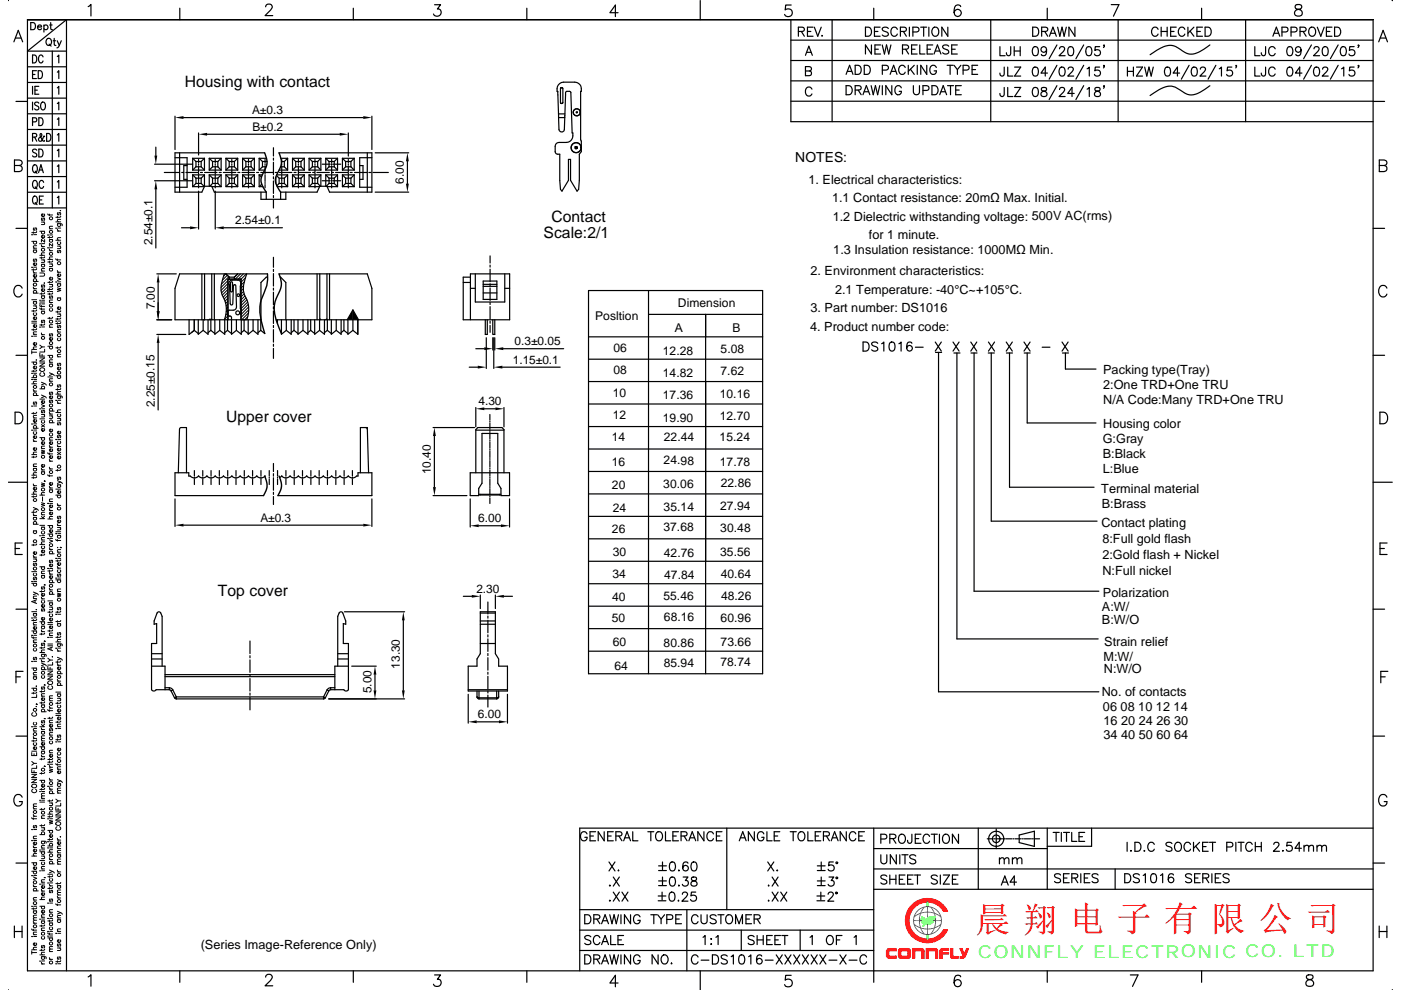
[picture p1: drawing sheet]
<svg xmlns="http://www.w3.org/2000/svg" width="297mm" height="210mm" viewBox="0 0 297 210" stroke-linecap="round" stroke-linejoin="round" font-family="sans-serif">
<defs><g id="words">
<text font-size="7.4" fill="#f00" x="206.9" y="197.6">晨 翔 电 子 有 限 公 司</text>
<text font-size="3.7" fill="#0f0" x="207.4" y="203.2">CONNFLY ELECTRONIC CO. LTD</text>
<g font-size="3.3">
<text x="39.2" y="18.4">Housing with contact</text>
<text x="116.9" y="47.1">Contact</text>
<text x="115.2" y="50.5">Scale:2/1</text>
<text x="47.9" y="89.4">Upper cover</text>
<text x="46.2" y="126.5">Top cover</text>
</g>
<text font-size="2.9" x="168.6" y="34.4">NOTES:</text>
<g font-size="2.7">
<text x="171.4" y="39">1. Electrical characteristics:</text>
<text x="176.4" y="42.9">1.1 Contact resistance: 20mΩ Max. Initial.</text>
<text x="176.5" y="46.8">1.2 Dielectric withstanding voltage: 500V AC(rms)</text>
<text x="176.7" y="53.9">1.3 Insulation resistance: 1000MΩ Min.</text>
<text x="184.2" y="50.6">for 1 minute.</text>
<text x="171.9" y="58.3">2. Environment characteristics:</text>
<text x="177" y="62.4">2.1 Temperature: -40°C~+105°C.</text>
<text x="171.8" y="70.3">4. Product number code:</text>
<text x="171.8" y="66.2">3. Part number: DS1016</text>
<text x="233.9" y="82.5">2:One TRD+One TRU</text>
<text x="233.9" y="79.4">Packing type(Tray)</text>
<text x="233.9" y="85.7">N/A Code:Many TRD+One TRU</text>
<text x="233.8" y="94">G:Gray</text>
<text x="233.9" y="90.8">Housing color</text>
<text x="233.8" y="100.3">L:Blue</text>
<text x="233.8" y="97.1">B:Black</text>
<text x="233.5" y="104.6">Terminal material</text>
<text x="233.6" y="107.7">B:Brass</text>
<text x="233.5" y="111.7">Contact plating</text>
<text x="233.7" y="118.6">2:Gold flash + Nickel</text>
<text x="233.7" y="115.1">8:Full gold flash</text>
<text x="233.7" y="121.9">N:Full nickel</text>
<text x="233.6" y="129.5">A:W/</text>
<text x="233.8" y="126.6">Polarization</text>
<text x="233.6" y="132.3">B:W/O</text>
<text x="234.1" y="137.1">Strain relief</text>
<text x="234" y="140.2">M:W/</text>
<text x="234" y="142.8">N:W/O</text>
<text x="233.6" y="147.6">No. of contacts</text>
<text x="233.8" y="150.8">06</text>
<text x="233.9" y="153.9">16</text>
<text x="237.6" y="150.8">08</text>
<text x="237.7" y="153.9">20</text>
<text x="241.3" y="150.8">10</text>
<text x="241.4" y="153.8">24</text>
<text x="245.1" y="150.8">12</text>
<text x="245.2" y="153.8">26</text>
<text x="248.8" y="150.8">14</text>
<text x="248.9" y="153.8">30</text>
<text x="233.9" y="156.8">34</text>
<text x="237.7" y="156.8">40</text>
<text x="241.4" y="156.7">50</text>
<text x="245.2" y="156.8">60</text>
<text x="248.9" y="156.8">64</text>
<text x="42.6" y="201.3">(Series Image-Reference Only)</text>
</g>
<g font-size="2.6">
<text x="143.7" y="65.1">Dimension</text>
<text x="126.2" y="68">Posltion</text>
<text x="143.1" y="70.5">A</text>
<text x="155.3" y="70.5">B</text>
<text x="130.1" y="74.7">06</text>
<text x="140.5" y="75.2">12.28</text>
<text x="152.8" y="74.9">5.08</text>
<text x="130.1" y="79.4">08</text>
<text x="140.5" y="79.9">14.82</text>
<text x="152.8" y="79.6">7.62</text>
<text x="129.9" y="88.9">12</text>
<text x="129.9" y="84.2">10</text>
<text x="140.5" y="84.7">17.36</text>
<text x="140.5" y="89.5">19.90</text>
<text x="152.6" y="84.4">10.16</text>
<text x="152.6" y="89.1">12.70</text>
<text x="129.7" y="93.6">14</text>
<text x="140.7" y="93.6">22.44</text>
<text x="152.6" y="93.6">15.24</text>
<text x="129.7" y="98.8">16</text>
<text x="140.7" y="98.5">24.98</text>
<text x="152.6" y="98.8">17.78</text>
<text x="129.8" y="103.7">20</text>
<text x="140.6" y="103.4">30.06</text>
<text x="152.8" y="103.3">22.86</text>
<text x="129.8" y="113">26</text>
<text x="129.9" y="108.5">24</text>
<text x="140.7" y="112.6">37.68</text>
<text x="140.7" y="108.3">35.14</text>
<text x="152.7" y="108.1">27.94</text>
<text x="152.7" y="112.8">30.48</text>
<text x="129.9" y="118">30</text>
<text x="140.7" y="118.2">42.76</text>
<text x="152.7" y="118">35.56</text>
<text x="129.8" y="122.5">34</text>
<text x="140.8" y="122.8">47.84</text>
<text x="152.8" y="122.7">40.64</text>
<text x="129.8" y="127.5">40</text>
<text x="140.7" y="127.3">55.46</text>
<text x="140.8" y="131.7">68.16</text>
<text x="152.8" y="131.9">60.96</text>
<text x="152.9" y="127.2">48.26</text>
<text x="129.7" y="132">50</text>
<text x="129.9" y="137">60</text>
<text x="140.7" y="137.2">80.86</text>
<text x="152.8" y="137.1">73.66</text>
<text x="130.3" y="142.1">64</text>
<text x="140.7" y="141.4">85.94</text>
<text x="152.7" y="141.3">78.74</text>
</g>
<g font-size="2.5">
<text x="53.4" y="24.2">A±0.3</text>
<text x="53.5" y="27.8">B±0.2</text>
<text x="85.6" y="39" transform="rotate(-90 85.6 39)">6.00</text>
<text x="49.8" y="47.6">2.54±0.1</text>
<text x="32.3" y="52" transform="rotate(-90 32.3 52)">2.54±0.1</text>
<text x="32.8" y="65.6" transform="rotate(-90 32.8 65.6)">7.00</text>
<text x="108.7" y="77.1">1.15±0.1</text>
<text x="109.1" y="73.2">0.3±0.05</text>
<text x="32.8" y="86.3" transform="rotate(-90 32.8 86.3)">2.25±0.15</text>
<text x="101.5" y="86">4.30</text>
<text x="91.4" y="100.6" transform="rotate(-90 91.4 100.6)">10.40</text>
<text x="55.2" y="110.7">A±0.3</text>
<text x="101.4" y="110.8">6.00</text>
<text x="101" y="125.8">2.30</text>
<text x="84.8" y="141.8" transform="rotate(-90 84.8 141.8)">13.30</text>
<text x="78.8" y="147.1" transform="rotate(-90 78.8 147.1)">5.00</text>
<text x="101.3" y="152.4">6.00</text>
</g>
</g></defs>
<g fill="none" stroke="#000" stroke-width=".25">
<path d="M1.7 .1h.1M2.9 8.9l1-2.5 .9 2.5M3.3 8.1h1.1M18.7 1.4l.6-.5v2.5M38.1 1.7v2.5M56.3 1.4l.1-.3a.8 .8 0 0 1 1.1-.1 .56 .56 0 0 1 .1 .8l-1.4 1.5h1.6M74.9 1.7v2.5M92.1 1h1.3l-.7 .9a.82 .82 0 0 1 .8 1.1 .82 .82 0 0 1-1.4 .3l-.2-.3M111.7 1.7v2.5M131 2.7h-1.7l1.2-1.6v2.4M148.5 .1v4.1M167.7 12.8h123.4"/>
<path d="M167.7 8.5h123.4M167.7 17.2h123.4M167.7 1.1h-1.1l-.1 1a.86 .86 0 0 1 1.3 0 .86 .86 0 0 1-.2 1.3 .86 .86 0 0 1-1.3-.3M169.3 6.7l1.1-.1 .1-.3v-.3l-.4-.2h-.8v1.9M169.9 6.7l.6 1M170.8 11.7l.7-1.9 .7 1.9M171 11.1h1M171.2 6.7h.7M172.4 5.8h-1.2v1.9h1.2M172.7 5.8l.7 1.9 .7-1.9M174.3 7.5v.2l.1-.1M176.4 4.2v21.6"/>
<path d="M183.5 5.8h.6a1.03 1.03 0 0 1 .7 .9 1.03 1.03 0 0 1-.7 1h-.6zM184.8 9.5v2l-1.3-2v2M185.3 1.7v2.5M185.4 6.7h.7M185.5 10.4h.7M186.6 5.8h-1.2v1.9h1.2M186.7 9.5h-1.2v2h1.2M187 9.5l.5 2 .5-2 .4 2 .5-2M188.3 6a.73 .73 0 0 0-.7-.3 .73 .73 0 0 0-.6 .5l.2 .3 1 .4 .1 .5a.86 .86 0 0 1-1.3 0M190.2 6.2a.7 .7 0 0 0-.8-.4 .7 .7 0 0 0-.5 .7 .79 .79 0 0 0 .2 1 .79 .79 0 0 0 1.1-.1v-.2M190.9 6.7l1.1-.1 .2-.3-.1-.3-.4-.2h-.8v1.9M191.3 10.4h1.1l.2-.5-.4-.4h-.9v2"/>
<path d="M191.5 6.7l.7 1M192 10.4l.6 1.1M192.8 5.8v1.9M193.3 10.4h.7M193.5 6.8h.9a.51 .51 0 0 0 .5-.5 .51 .51 0 0 0-.5-.5h-.9v1.9M194.5 9.5h-1.2v2h1.2M195 9.5v2h1.1M195.2 5.8h1.3M195.8 5.8v1.9M196.6 10.4h.7M196.9 5.8v1.9M197.8 9.5h-1.2v2h1.2"/>
<path d="M197.9 5.8a.96 .96 0 0 1 1.1 .6 .96 .96 0 0 1-.3 1.2 .91 .91 0 0 1-1.1-.4 .91 .91 0 0 1 .2-1.2zM198 11.5l.8-2 .7 2M198.3 10.8h.9M201 5.8v1.9l-1.3-1.9v1.9M201.1 9.8a.73 .73 0 0 0-.7-.3 .73 .73 0 0 0-.5 .5l.1 .3 1 .3 .1 .6a.86 .86 0 0 1-1.2 0M201.8 10.4h.7M203 9.5h-1.2v2h1.2M203.7 1.4a.69 .69 0 0 0-1.1-.2 1.46 1.46 0 0 0 .4 2.3 .76 .76 0 0 0 .8-.7 .76 .76 0 0 0-.7-.8 .76 .76 0 0 0-.8 .7M210.1 4.2v21.6M212 9.9v1.9h1.1M214.3 9.9l-.1 1.7-.3 .2-.3-.1-.2-.5M215 10.8h1.3"/>
<path d="M215 9.9v1.9M216.3 9.9v1.9M218.9 5.8h.7a1.03 1.03 0 0 1 .6 .9 1.03 1.03 0 0 1-.6 1h-.7zM219.1 10a.62 .62 0 0 1 1 .3 1.62 1.62 0 0 1-.2 1.4 .63 .63 0 0 1-.9-.2 1.51 1.51 0 0 1 .1-1.5zM220.9 6.7l1.1-.1 .1-.3v-.3l-.4-.2h-.8v1.9M221.5 6.7l.6 1M221.9 10.5a.6 .6 0 0 1-.8 .5 .6 .6 0 0 1-.3-.9 .6 .6 0 0 1 1 .1 1.78 1.78 0 0 1-.2 1.5 .57 .57 0 0 1-.8-.2M222 1.7v2.5M222.5 7.7l.7-1.9 .8 1.9M222.8 7.1h.9M224.1 9.5l-1.7 3M224.2 5.8l.5 1.9 .5-1.9 .4 1.9 .5-1.9"/>
<path d="M224.6 10.4l.4-.5 .6 .2a.63 .63 0 0 1-.1 .8l-1 .9h1.3M226.7 10a.6 .6 0 0 1 .9 .3 1.62 1.62 0 0 1-.2 1.4 .63 .63 0 0 1-.9-.2 1.6 1.6 0 0 1 .2-1.5zM227.9 5.8v1.9l-1.3-1.9v1.9M229.8 9.5l-1.7 3M230.5 10a.59 .59 0 0 1 .9 .3 .96 .96 0 0 1-.6 1.5 1.22 1.22 0 0 1-.3-1.8zM233.2 9.9h-1l-.1 .8a.68 .68 0 0 1 1.1 0 .68 .68 0 0 1-.2 1 .68 .68 0 0 1-.9-.2M234.1 9.6h-.1h.1l-.1 .5M235.6 1h1.6l-1.1 2.4M237.1 4.2v21.6M245.5 6.2a.71 .71 0 0 0-.8-.4 .71 .71 0 0 0-.5 .7 .8 .8 0 0 0 .2 1 .8 .8 0 0 0 1-.1l.1-.2M246.2 6.7h1.3M246.2 5.8v1.9"/>
<path d="M247.5 5.8v1.9M248.2 6.7h.7M249.4 5.8h-1.2v1.9h1.2M251.2 6.2a.71 .71 0 0 0-.8-.4 .71 .71 0 0 0-.6 .7 .8 .8 0 0 0 .3 1 .8 .8 0 0 0 1-.1l.1-.2M251.9 5.8v1.9M252.3 6.6l.8 1.1M253.1 5.8l-1.2 1.3M253.8 6.7h.7M254.8 1.7v2.5M255 5.8h-1.2v1.9h1.2M255.5 5.8h.7a1.03 1.03 0 0 1 .6 .9 1.03 1.03 0 0 1-.6 1h-.7zM264.1 4.2v21.6"/>
<path d="M269.9 7.7l.7-1.9 .7 1.9M270.2 7.1h.9M271.8 6.8h.8a.51 .51 0 0 0 .5-.5 .51 .51 0 0 0-.5-.5h-.8v1.9M273.7 6.8h.8l.5-.4a.5 .5 0 0 0-.5-.6h-.8v1.9M274.7 1.1a.49 .49 0 0 0 .2 .8 1 1 0 0 1 1.2 1 .85 .85 0 0 1-1 .5 .85 .85 0 0 1-.6-.8 1.43 1.43 0 0 1 1.4-.8l.1-.5a.91 .91 0 0 0-1.3-.2zM275.6 6.7l1.1-.1 .2-.5-.4-.3h-.9v1.9M276.3 6.7l.6 1M277.6 6a.8 .8 0 0 1 1.1-.1 .8 .8 0 0 1 .2 1 .73 .73 0 0 1-.7 .8 .73 .73 0 0 1-.7-.8zM279.3 5.8l.7 1.9 .8-1.9M281.2 6.7h.8M282.4 5.8h-1.2v1.9h1.2M283 5.8h.6a1.02 1.02 0 0 1 .7 .9 1.02 1.02 0 0 1-.7 1h-.6z"/>
<path d="M291.1 4.2h-285.3h285.3M291.1 4.2v201.7h-285.3v-201.7M292.3 8.9l.9-2.5 1 2.5M292.7 8.1h1.1M3.1 35.1h1a.65 .65 0 0 1 .6 .6 .65 .65 0 0 1-.6 .7h-1v-2.5l1.4 .2a.56 .56 0 0 1 0 .9l-.4 .1M3.4 21.5h2.4M167.7 25.8h123.4M167.7 21.5h123.4M291.1 21.5h2.5M292.4 35.1h1.1a.65 .65 0 0 1 .6 .6 .65 .65 0 0 1-.6 .7h-1.1v-2.5l1.4 .2a.56 .56 0 0 1 0 .9l-.3 .1M3.4 48.4h2.4M291.1 48.4h2.5"/>
<path d="M3.4 75.4h2.4M4.7 61.1a.91 .91 0 0 0-1-.6 .91 .91 0 0 0-.8 1 1.06 1.06 0 0 0 .3 1.1 1.06 1.06 0 0 0 1.1 .3l.4-.5M291.1 75.4h2.5M294 61.1a.9 .9 0 0 0-1-.6 .9 .9 0 0 0-.7 1 1.06 1.06 0 0 0 .3 1.1 1.06 1.06 0 0 0 1.1 .3l.3-.5M3.2 87.4h.8a1.32 1.32 0 0 1 .9 1.3 1.32 1.32 0 0 1-.9 1.2h-.8zM292.6 87.4h.8a1.32 1.32 0 0 1 .8 1.3 1.32 1.32 0 0 1-.8 1.2h-.8zM1.8 102.3h4M3.2 116.3h.9M4.7 115.2h-1.5v2.4h1.5M291.1 102.3h4.1M292.6 116.3h.9M294.1 115.2h-1.5v2.4h1.5"/>
<path d="M3.4 129.2h2.4M291.1 129.2h2.5M3.4 156.1h2.4M3.4 143.6h.9M4.9 142.4h-1.5v2.4M291.1 156.1h2.5M292.8 143.6h.9M294.3 142.4h-1.5v2.4M4.7 169.1a.91 .91 0 0 0-1-.6 .91 .91 0 0 0-.8 .9 1.07 1.07 0 0 0 .3 1.2 1.07 1.07 0 0 0 1.1 .2l.4-.4v-.4h-.6M124.5 176.9a.71 .71 0 0 0-.8-.5 .71 .71 0 0 0-.6 .8 .79 .79 0 0 0 .2 1 .79 .79 0 0 0 1.1-.1l.1-.5h-.5M125.1 177.3h.7M126.3 176.4h-1.2v1.9h1.2"/>
<path d="M128.1 176.4v1.9l-1.3-1.9v1.9M128.8 177.3h.8M130 176.4h-1.2v1.9h1.2M130.6 177.3l1.1-.1 .2-.4-.5-.4h-.8v1.9M131.2 177.3l.7 1M132.2 178.3l.7-1.9 .8 1.9M132.5 177.7h.9M134.2 176.4v1.9h1.1M137.4 176.4h1.2M138 176.4v1.9M139.2 176.7a.8 .8 0 0 1 1-.1 .8 .8 0 0 1 .3 1 .73 .73 0 0 1-.8 .8 .73 .73 0 0 1-.7-.8zM141.1 176.4v1.9h1.1"/>
<path d="M142.7 177.3h.7M143.8 176.4h-1.1v1.9h1.1M144.4 177.3l1.1-.1 .2-.2-.1-.4-.4-.2h-.8v1.9M145 177.3l.7 1M146.1 178.3l.7-1.9 .7 1.9M146.3 177.7h.9M149.2 176.4v1.9l-1.2-1.9v1.9M151.3 176.9a.71 .71 0 0 0-.9-.5 .71 .71 0 0 0-.5 .8 .8 .8 0 0 0 .2 1 .8 .8 0 0 0 1.1-.1l.1-.2M151.9 177.3h.7M153.1 176.4h-1.2v1.9h1.2M154.1 175.6v17.3M156.7 178.3l.8-1.9 .7 1.9"/>
<path d="M157 177.7h.9M159.9 176.4v1.9l-1.2-1.9v1.9M161.9 176.9a.7 .7 0 0 0-.8-.5 .7 .7 0 0 0-.5 .8 .79 .79 0 0 0 .2 1 .79 .79 0 0 0 1.1-.1v-.5h-.4M162.6 176.4v1.9h1.1M164.1 177.3h.8M165.3 176.4h-1.2v1.9h1.2M167.5 176.4h1.3M168.2 176.4v1.9M169.5 176.5a.93 .93 0 0 1 1.1 .4 .93 .93 0 0 1-.1 1.2 .79 .79 0 0 1-1.1 .1 .79 .79 0 0 1-.2-1zM171.3 176.4v1.9h1.1M172.8 177.3h.8M174 176.4h-1.2v1.9h1.2"/>
<path d="M174.6 177.3l1.1-.1 .2-.2-.1-.4-.4-.2h-.8v1.9M175.2 177.3l.7 1M176.2 178.3l.8-1.9 .7 1.9M176.5 177.7h.9M179.4 176.4v1.9l-1.3-1.9v1.9M181.4 176.9a.71 .71 0 0 0-.8-.5 .71 .71 0 0 0-.5 .8 .8 .8 0 0 0 .2 1 .8 .8 0 0 0 1.1-.1v-.2M182.1 177.3h.7M183.3 176.4h-1.2v1.9h1.2M185.3 175.6v32.8M185.3 180h36.7M186.8 178h.8a.51 .51 0 0 0 .4-.6 .51 .51 0 0 0-.4-.5h-.8v2M188.7 177.9l1.1-.1 .1-.3v-.4l-.4-.2h-.8v2"/>
<path d="M189.3 177.9l.6 1M190.7 177.2a.71 .71 0 0 1 .8-.2 .71 .71 0 0 1 .5 .7 .85 .85 0 0 1-.2 .9 .85 .85 0 0 1-.9 .2 1.23 1.23 0 0 1-.2-1.6zM193.3 176.9l-.1 1.8-.2 .2-.4-.1-.2-.6M194.1 177.9h.7M195.3 176.9h-1.2v2h1.2M197.1 177.4a.71 .71 0 0 0-.8-.5 .71 .71 0 0 0-.6 .8v.4a.71 .71 0 0 0 .6 .8 .71 .71 0 0 0 .8-.5M197.4 176.9h1.3M198.1 176.9v2M199.2 176.9v2M200 177.2a.71 .71 0 0 1 .8-.2 .71 .71 0 0 1 .5 .7 .85 .85 0 0 1-.2 .9 .85 .85 0 0 1-.9 .2 1.23 1.23 0 0 1-.2-1.6zM203.2 176.9v2l-1.3-2v2M207.4 175.6v13"/>
<path d="M209.3 177.9h1.3M210.8 177.9h.2M211.2 177.9h1.4M211.2 175.8v.8M211.2 176.8v.2M211.2 177.2v1.4M211.2 178.8v.2M211.2 179.2v.8M212.8 177.9h.2M213.2 177.9h1.3M214.8 177.9h.2M215.2 177.9h1.3"/>
<path d="M216.1 177.1l3.2-.8v3.2l-3.2-.8zM216.7 177.9h.3M217.2 177.9h1.3M218.7 177.9h.2M219.2 177.9h1.2M222 175.6v13M223.3 176.6h1.3M223.9 176.6v1.9M225 176.6v1.9M225.5 176.6h1.3M226.1 176.6v1.9M227.2 176.6v1.9h1.1"/>
<path d="M228.8 177.5h.7M230 176.6h-1.2v1.9h1.2M231.4 175.6v3.9h-9.4M239 178.7v1.9M240.6 178.7h.7a1.02 1.02 0 0 1 .6 .9 1.02 1.02 0 0 1-.6 1h-.7zM244.7 179.1a.71 .71 0 0 0-.8-.5 .71 .71 0 0 0-.5 .8v.4a.71 .71 0 0 0 .5 .8 .71 .71 0 0 0 .8-.5M248.5 178.9a.72 .72 0 0 0-.7-.3 .72 .72 0 0 0-.6 .5l.2 .3 .9 .4a.45 .45 0 0 1 0 .7 .92 .92 0 0 1-1.1-.2M249.2 178.9a.7 .7 0 0 1 .8-.2 .7 .7 0 0 1 .5 .7 .82 .82 0 0 1-.2 .9 .82 .82 0 0 1-.9 .2l-.2-.2a1.23 1.23 0 0 1 0-1.4zM252.4 179.1a.71 .71 0 0 0-.8-.5 .71 .71 0 0 0-.6 .8v.4a.71 .71 0 0 0 .6 .8 .71 .71 0 0 0 .8-.5M253 178.7v1.9M253.5 179.5l.8 1.1M254.3 178.7l-1.3 1.2"/>
<path d="M255 179.6h.7M256.2 178.7h-1.2v1.9h1.2M256.4 178.7h1.3M257.1 178.7v1.9M260.1 179.6h.8a.5 .5 0 0 0 .5-.4 .5 .5 0 0 0-.5-.5h-.8v1.9M262 178.7v1.9M262.5 178.7h1.3M263.1 178.7v1.9M265.5 179.1a.71 .71 0 0 0-.8-.5 .71 .71 0 0 0-.6 .8v.4a.71 .71 0 0 0 .6 .8 .71 .71 0 0 0 .8-.5M266.1 179.6h1.3M266.1 178.7v1.9M267.4 178.7v1.9"/>
<path d="M270.1 179.1l.3-.4 .7 .1a.61 .61 0 0 1-.2 .8l-.9 1h1.3M273.8 178.7h-.9l-.1 .8a.67 .67 0 0 1 1 0 .67 .67 0 0 1-.1 1 .67 .67 0 0 1-1-.3M275.9 179.9h-1.3l.9-1.2v1.9M276.5 179.6l.4-.3 .5 .1 .1 1.2M276.5 179.3v1.3M277.5 179.6l.4-.3 .5 .1 .1 1.2M279.2 179.6l.5-.3 .4 .1 .1 1.2M279.2 179.3v1.3M280.2 179.6l.5-.3 .4 .1 .1 1.2M291.1 175.6h-168.2v30.3M294 169.1a.9 .9 0 0 0-1-.6 .9 .9 0 0 0-.7 .9 1.07 1.07 0 0 0 .2 1.2 1.07 1.07 0 0 0 1.2 .2l.3-.4v-.4h-.5M3 196.4v2.5"/>
<path d="M3 197.6h1.7M3.4 183.1h2.4M4.7 196.4v2.5M122.9 192.9h62.4M122.9 197.3h62.4M124 194h.6a1.02 1.02 0 0 1 .7 1 1.02 1.02 0 0 1-.7 .9h-.6zM125.3 198.7a.73 .73 0 0 0-.7-.3 .73 .73 0 0 0-.6 .5l.2 .3 .9 .3 .2 .6a.86 .86 0 0 1-1.3 0M125.9 194.9l1.1-.1 .2-.4-.5-.4h-.8v1.9M126.5 194.9l.7 1M127.2 198.9a.71 .71 0 0 0-.8-.5 .71 .71 0 0 0-.6 .8 .85 .85 0 0 0 .2 .9 .85 .85 0 0 0 .9 .2l.3-.4M127.6 195.9l.7-1.9 .7 1.9M127.8 195.3h.9"/>
<path d="M127.8 199.7h.9M129.1 182.8l1.3 1.9M129.2 187.8h.2zM129.2 191.1h.2zM129.3 194l.5 1.9 .4-1.9 .5 1.9 .4-1.9M129.5 198.4v1.9h1.1M130 186l1.3 1.9M130 189.2l1.3 1.9M130.4 182.8l-1.3 1.9M131 199.4h.8M131 184.6h.2zM131.3 186l-1.3 1.9"/>
<path d="M131.3 189.2l-1.3 1.9M131.7 194v1.9M131.9 189.2l1.2 1.9M132.2 198.4h-1.2v1.9h1.2M133.1 189.2l-1.2 1.9M133.7 194v1.9l-1.3-1.9v1.9M135.7 194.5a.71 .71 0 0 0-.8-.5 .71 .71 0 0 0-.6 .7 .84 .84 0 0 0 .2 1 .84 .84 0 0 0 .9 .1l.3-.3v-.3h-.5M138 194h1.3M138.6 194v1.9M139.4 194l.8 .9v1M139.6 190h1.6M139.6 191.1h1.6"/>
<path d="M139.6 183.6h1.7M139.6 184.6h1.7M139.6 186.8h1.7M139.6 187.8h1.7M140.4 189.2v1.7M140.5 182.8v1.7M140.5 186v1.7M140.9 194l-.7 .9M141.4 195l1.1-.1 .1-.2v-.5l-.4-.2h-.8v1.9M142.1 189.3a.6 .6 0 0 1 .9 .3 1.62 1.62 0 0 1-.2 1.5 .63 .63 0 0 1-.9-.3 1.6 1.6 0 0 1 .2-1.5zM142.2 182.9a.63 .63 0 0 1 .9 .3 .96 .96 0 0 1-.6 1.5 1.21 1.21 0 0 1-.3-1.8zM142.2 186.1a.63 .63 0 0 1 .9 .3 .99 .99 0 0 1-.6 1.5 1.24 1.24 0 0 1-.3-1.8z"/>
<path d="M143.3 194.9h.7M143.8 184.6h.2zM143.8 187.8h.2zM143.8 191v.1zM144.5 194h-1.2v1.9h1.2M144.7 189.7l.3-.5 .7 .2a.58 .58 0 0 1-.2 .8l-.9 .9h1.3M144.8 186h1.1l-.6 .8a.64 .64 0 0 1 .6 .6 .64 .64 0 0 1-.5 .6 .64 .64 0 0 1-.7-.4M145.6 192.9v13M145.9 183.1a.57 .57 0 0 0-.9-.2 1.48 1.48 0 0 0 0 1.7 .59 .59 0 0 0 .9-.2 .59 .59 0 0 0-.4-.8 .59 .59 0 0 0-.7 .5M146.7 186.1a.41 .41 0 0 0 .2 .7 .71 .71 0 0 1 .7 .2 .71 .71 0 0 1 .1 .8 .68 .68 0 0 1-.8 .1 .68 .68 0 0 1-.4-.6 1.1 1.1 0 0 1 1.1-.6l.1-.4a.72 .72 0 0 0-1-.2zM146.8 182.9a.63 .63 0 0 1 .9 .3 .96 .96 0 0 1-.7 1.5 1.21 1.21 0 0 1-.2-1.8zM147.5 189.2h-.9l-.1 .8a.68 .68 0 0 1 1 0 .68 .68 0 0 1-.1 1 .68 .68 0 0 1-1-.2"/>
<path d="M148 194.5a.71 .71 0 0 0-.8-.5 .71 .71 0 0 0-.6 .7v.5a.71 .71 0 0 0 .6 .7 .71 .71 0 0 0 .8-.4M148.6 194v1.4a.66 .66 0 0 0 .7 .5 .66 .66 0 0 0 .6-.5v-1.4M149.1 198.8l.4-.4v1.9M150.7 199.2h.2zM151.8 198.8l.5-.4v1.9M151.8 194.3a.74 .74 0 0 0-1.2 .2l.1 .2 1 .4 .1 .6a.86 .86 0 0 1-1.2 0M152.2 194h1.3M152.8 194v1.9M154 194.3a.71 .71 0 0 1 .8-.3 .71 .71 0 0 1 .5 .7 .85 .85 0 0 1-.2 1 .85 .85 0 0 1-.9 .1 1.21 1.21 0 0 1-.2-1.5zM156 195.9v-1.9l.7 1.9 .7-1.9v1.9M157.2 197.3v4.3M158.2 194.9h.7"/>
<path d="M159.3 194h-1.1v1.9h1.1M159.9 194.9l1.1-.1 .2-.4-.5-.4h-.8v1.9M159.9 198.7a.71 .71 0 0 0-.7-.3 .71 .71 0 0 0-.6 .5l.2 .3 .9 .3a.47 .47 0 0 1 0 .8 .89 .89 0 0 1-1.1-.2M160.5 199.4h1.3M160.5 194.9l.7 1M160.5 198.4v1.9M161.8 198.4v1.9M162.6 199.4h.7M162.8 182.8l1.3 1.9M162.9 187.8h.1zM163 191v.1zM163.7 186l1.3 1.9"/>
<path d="M163.7 189.2l1.3 1.9M163.7 198.4h-1.1v1.9h1.1M164.1 182.8l-1.3 1.9M164.3 199.4h.7M164.7 184.6h.2zM165 186l-1.3 1.9M165 189.2l-1.3 1.9M165.5 198.4h-1.2v1.9h1.2M165.5 189.2l1.3 1.9M165.8 198.4h1.2M166.4 198.4v1.9M166.8 189.2l-1.3 1.9"/>
<path d="M169.7 197.3v4.3M171.7 198.8l.5-.4v1.9M173.2 190h1.7M173.2 191.1h1.7M173.3 183.6h1.6M173.3 184.6h1.6M173.3 186.8h1.6M173.3 187.8h1.6M174 189.2v1.7M174.1 182.8v1.7M174.1 186v1.7M175.4 198.7a.7 .7 0 0 1 .8-.2 .7 .7 0 0 1 .5 .7 .83 .83 0 0 1-.2 .9 .83 .83 0 0 1-.9 .2l-.2-.2a1.21 1.21 0 0 1 0-1.4z"/>
<path d="M175.6 189.7l.4-.5 .6 .2a.61 .61 0 0 1-.2 .8l-.9 .9h1.3M175.8 186h1l-.6 .8a.64 .64 0 0 1 .6 .9 .64 .64 0 0 1-1.1 .1l-.1-.2M176.7 182.8h-.9l-.1 .8a.68 .68 0 0 1 1 0 .68 .68 0 0 1-.1 1.1 .68 .68 0 0 1-1-.3M177.3 199.4h.8M178.5 198.4h-1.2v1.9M181.1 198.8l.4-.4v1.9M185.3 184.3h105.8M185.3 188.6h105.8M186.8 181.3v1.4a.64 .64 0 0 0 .6 .5 .64 .64 0 0 0 .6-.5v-1.4M188 185.9a.71 .71 0 0 0-.7-.3 .71 .71 0 0 0-.5 .5l.1 .2 .8 .3a.44 .44 0 0 1 .3 .4 .44 .44 0 0 1-.2 .4 .83 .83 0 0 1-1-.2M188.7 185.6v1.9M188.7 186.5h1.2"/>
<path d="M189.9 185.6v1.9M190 181.3v1.9l-1.2-1.9v1.9M190.7 186.5h.7M190.8 181.3v1.9M191.2 181.3h1.3M191.9 181.3v1.9M191.9 185.6h-1.2v1.9h1.2M192.4 186.5h.7M193.6 185.6h-1.2v1.9h1.2M193.9 185.6h1.3M194.2 181.6a.73 .73 0 0 0-.7-.3 .73 .73 0 0 0-.6 .5l.2 .2 .9 .4 .2 .6a.86 .86 0 0 1-1.3 0M194.5 185.6v1.9"/>
<path d="M198.7 185.9a.73 .73 0 0 0-.7-.3 .73 .73 0 0 0-.6 .5l.2 .2 .9 .4 .2 .5a.86 .86 0 0 1-1.3 0M199.4 185.6v1.9M200 185.6h1.3l-1.3 1.9h1.3M201.9 186.5h.8M203.1 185.6h-1.2v1.9h1.2M211.9 182.3l.5-.4 .4 .1 .1 1.2M211.9 181.9v1.3M212.3 187.7l.7-1.9 .8 1.9M212.6 187.1h.9M212.9 182.3l.5-.4 .4 .1 .1 1.2M214.7 182.3l.4-.4 .5 .1v1.2M214.7 181.9v1.3"/>
<path d="M215.5 187.1h-1.4l1-1.3v1.9M215.6 182.3l.5-.4 .5 .1 .1 1.2M224.9 185.6a.72 .72 0 0 0-.7-.3 .72 .72 0 0 0-.6 .5l.2 .2 .9 .4a.47 .47 0 0 1 0 .7 .89 .89 0 0 1-1.1-.1M225.5 186.2h.7M226.7 185.3h-1.2v1.9h1.2M227.2 186.2l1.1-.1 .2-.2-.1-.4-.4-.2h-.8v1.9M227.9 186.2l.6 1M229.2 185.3v1.9M229.9 186.2h.7M231.1 185.3h-1.2v1.9h1.2M232.8 185.6a.72 .72 0 0 0-.7-.3 .72 .72 0 0 0-.6 .5l.2 .2 .9 .4a.47 .47 0 0 1 0 .7 .89 .89 0 0 1-1.1-.1M236.4 184.3v4.3"/>
<path d="M238.5 185.3h.6a1.02 1.02 0 0 1 .7 1 1.02 1.02 0 0 1-.7 .9h-.6zM239.7 180.5h.2zM241.6 185.6a.74 .74 0 0 0-1.3 .2l.3 .3 .8 .3 .2 .6a.86 .86 0 0 1-1.3 0M242.4 185.7l.4-.4v1.9M242.5 180.5h.2zM244.2 185.4a.63 .63 0 0 1 .9 .3 1.27 1.27 0 0 1-.4 1.5h-.2a1.22 1.22 0 0 1-.3-1.8zM246 185.7l.5-.4v1.9M248.8 185.6a.57 .57 0 0 0-.8-.2 1.09 1.09 0 0 0 .3 1.8 .6 .6 0 0 0 .6-.6 .6 .6 0 0 0-.6-.6 .6 .6 0 0 0-.6 .6M252.6 185.6a.74 .74 0 0 0-1.2 .2l.3 .3 .8 .3 .1 .6a.86 .86 0 0 1-1.2 0M253.3 186.2h.7M254.5 185.3h-1.2v1.9h1.2M255 186.2l1.1-.1 .2-.2-.1-.4-.4-.2h-.8v1.9"/>
<path d="M255.7 186.2l.6 1M256.9 185.3v1.9M257.7 186.2h.7M258.8 185.3h-1.1v1.9h1.1M260.6 185.6a.74 .74 0 0 0-1.3 .2l.4 .3 .7 .3 .2 .6a.86 .86 0 0 1-1.3 0M271.9 180.5h.2zM291.1 183.1h2.5M292.4 197.6h1.6M292.4 196.4v2.5M294 196.4v2.5M18.7 207.2l.6-.5v2.5M38.1 205.9v2.5"/>
<path d="M56.3 207.2l.1-.3 .4-.2 .7 .1a.53 .53 0 0 1 .1 .8l-1.4 1.5h1.6M74.9 205.9v2.5M92.1 206.8h1.3l-.7 .9a.78 .78 0 0 1 .9 .9 .78 .78 0 0 1-1.1 .6l-.4-.1-.2-.3M111.7 205.9v2.5M122.9 201.6h62.4M124 202.5h.6a1.03 1.03 0 0 1 .7 1 1.03 1.03 0 0 1-.7 1h-.6zM125.9 203.4h1.1l.2-.5-.5-.4h-.8v2M126.5 203.4l.7 1.1M127.6 200.3l.7-1.9 .7 1.9M127.6 204.5l.7-2 .7 2M127.8 203.8h.9M129.3 202.5l.5 2 .4-2 .5 2 .4-2"/>
<path d="M131 208.5h-1.7l1.2-1.6v2.4M131.7 202.5v2M133.7 202.5v2l-1.3-2v2M135.7 203a.71 .71 0 0 0-.8-.5 .71 .71 0 0 0-.6 .8 .79 .79 0 0 0 .3 1 .79 .79 0 0 0 1-.1l.1-.5h-.5M139.5 202.5v2l-1.2-2v2M140.4 202.8a.8 .8 0 0 1 1-.1 .8 .8 0 0 1 .2 1 .74 .74 0 0 1-.7 .8 .74 .74 0 0 1-.7-.8zM142.4 204.3v.2zM148 203a.72 .72 0 0 0-.8-.5 .72 .72 0 0 0-.6 .8v.4a.72 .72 0 0 0 .6 .8 .72 .72 0 0 0 .8-.5M148.5 205.9v4.1M148.7 203.7h1.6M150.7 200.3h.2zM151 202.5h.7a1.05 1.05 0 0 1 .7 1 1.05 1.05 0 0 1-.7 1h-.7z"/>
<path d="M154.2 202.8a.73 .73 0 0 0-.7-.3 .73 .73 0 0 0-.6 .5l.2 .3 .7 .2a.47 .47 0 0 1 .4 .4 .47 .47 0 0 1-.2 .5 .9 .9 0 0 1-1.1-.2M155 202.9l.5-.4v2M156.9 202.6a.59 .59 0 0 1 .9 .3 .97 .97 0 0 1-.6 1.6 1.03 1.03 0 0 1-.5-1.6zM158.7 202.9l.5-.4v2M161.5 202.8a.55 .55 0 0 0-.8-.2 1.16 1.16 0 0 0 .3 1.9 .6 .6 0 0 0 .6-.6 .6 .6 0 0 0-.5-.6 .6 .6 0 0 0-.7 .5M162.2 203.7h1.7M164.6 202.5l1.3 2M165.9 202.5l-1.3 2M166.4 202.5l1.3 2M167.7 202.5l-1.3 2M167.7 206.9h-1.1l-.1 1a.86 .86 0 0 1 1.3 0 .86 .86 0 0 1-.2 1.3 .86 .86 0 0 1-1.3-.4M168.3 202.5l1.3 2"/>
<path d="M169.6 202.5l-1.3 2M170.1 202.5l1.3 2M171.4 202.5l-1.3 2M172 202.5l1.3 2M173.3 202.5l-1.3 2M173.8 202.5l1.3 2M175.1 202.5l-1.3 2M175.8 203.7h1.6M178.1 202.5l1.3 2M179.4 202.5l-1.3 2M180 203.7h1.7M183.7 203a.72 .72 0 0 0-.8-.5 .72 .72 0 0 0-.6 .8v.4a.72 .72 0 0 0 .6 .8 .72 .72 0 0 0 .8-.5"/>
<path d="M203.7 207.2a.73 .73 0 0 0-1.1-.2 1.86 1.86 0 0 0 0 2.2 .76 .76 0 0 0 1.2-.4 .76 .76 0 0 0-.6-1 .76 .76 0 0 0-.9 .7M222 205.9v2.5M239.6 206.8h1.7l-1.2 2.4M254.8 205.9v2.5M277.1 206.9a.49 .49 0 0 0 .2 .8 .9 .9 0 0 1 1 .3 .9 .9 0 0 1 .1 1 .86 .86 0 0 1-1 .2 .86 .86 0 0 1-.5-.8 1.1 1.1 0 0 1 1.1-.7 .52 .52 0 0 0 .3-.8zM295.2 210h.1"/>
<circle cx="211.2" cy="177.9" r="1.61"/>
<circle cx="211.2" cy="177.9" r=".81"/>
<circle cx="177.3" cy="189.4" r=".18"/>
<circle cx="177.4" cy="183" r=".18"/>
<circle cx="177.4" cy="186.2" r=".18"/>
</g>
<g fill="#f00">
<path d="M192 195l.1 1.2z"/>
<path d="M192.1 194.3v1.9z"/>
</g>
<path d="M192.1 193.7v3.1M192.7 192.8v5" fill="none" stroke="#f00" stroke-width=".21"/>
<path d="M192.3 193.2v4.1" fill="none" stroke="#f00" stroke-width=".25"/>
<path d="M192.6 192.8v5" fill="none" stroke="#f00" stroke-width=".23"/>
<path d="M192.7 192.7v2z" fill="#f00"/>
<path d="M192.8 195.8v2.1" fill="none" stroke="#f00" stroke-width=".21"/>
<g fill="#f00">
<path d="M192.7 192.7v2z"/>
<path d="M192.8 192.6v2z"/>
</g>
<path d="M192.8 195.9v2.1" fill="none" stroke="#f00" stroke-width=".21"/>
<g fill="#f00">
<path d="M192.8 192.6v2z"/>
<path d="M192.9 192.5v1.6z"/>
<path d="M192.9 196.4l.2 1.9-.2-.3z"/>
<path d="M192.9 196.4l.2 .5v1.4z"/>
<path d="M192.9 192.5l.2 1.1-.2 .5z"/>
<path d="M193.1 192.2v1.4l-.2-1.1z"/>
<path d="M193.1 196.9v1.5z"/>
<path d="M193.1 192.2v1.4z"/>
<path d="M193.1 192.2v1.2z"/>
<path d="M193.1 197.1l.3 1.5-.3-.2z"/>
<path d="M193.1 197.1l.3 .3v1.2z"/>
<path d="M193.1 192.2l.3 .9-.3 .3z"/>
<path d="M193.1 192.2l.3-.3v1.2z"/>
<path d="M193.4 197.4l.2 1.4-.2-.2z"/>
<path d="M193.4 197.4l.2 .3v1.1z"/>
<path d="M193.4 191.9l.2 .9-.2 .3z"/>
<path d="M193.4 191.9l.2-.2v1.1z"/>
<path d="M193.6 197.7l.1 1.2z"/>
<path d="M193.6 191.7v1.1z"/>
<path d="M193.6 191.7l.1-.1v1z"/>
<path d="M193.7 197.9l.4 1.3-.4-.3z"/>
<path d="M193.7 197.9l.4 .4v.9z"/>
<path d="M193.7 191.6l.4 .7-.4 .3z"/>
<path d="M193.7 191.6l.4-.2v.9z"/>
<path d="M194.1 198.3v.9z"/>
<path d="M194.1 191.4v.9z"/>
<path d="M194.1 191.4v.8z"/>
<path d="M194.1 198.3l.5 1.2-.5-.3z"/>
<path d="M194.1 198.3l.5 .3v.9z"/>
<path d="M194.1 191.3l.5 .6-.5 .3z"/>
<path d="M194.1 191.3l.5-.2v.8z"/>
<path d="M194.6 198.6v.9z"/>
<path d="M194.6 191.1v.8z"/>
<path d="M194.6 198.6l.5 1.1-.5-.2z"/>
<path d="M194.6 198.6l.5 .3v.8z"/>
<path d="M194.6 191l.5 .6-.5 .3z"/>
<path d="M194.6 191l.5-.2v.8z"/>
<path d="M195.1 198.9l.1 .8z"/>
<path d="M195.1 190.8v.8z"/>
<path d="M195.1 190.8h.1v.8z"/>
<path d="M195.2 198.9l.4 .9-.4-.1z"/>
<path d="M195.2 198.9l.4 .2v.7z"/>
<path d="M195.2 190.8l.4 .6-.4 .2z"/>
<path d="M195.2 190.8l.4-.1v.7z"/>
<path d="M195.6 199.1l.2 .8-.2-.1z"/>
<path d="M195.6 199.1h.2v.8z"/>
<path d="M195.6 190.7l.2 .7h-.2z"/>
<path d="M195.6 190.7h.2v.7z"/>
<path d="M195.8 199.1l.4 .8h-.4z"/>
<path d="M195.8 199.1l.4 .1v.7z"/>
<path d="M195.8 190.7l.4 .6-.4 .1z"/>
<path d="M195.8 190.7l.4-.1v.7z"/>
<path d="M196.2 199.2l.2 .7h-.2z"/>
<path d="M196.2 199.2h.2v.7z"/>
<path d="M196.2 190.6l.2 .7h-.2z"/>
<path d="M196.2 190.6h.2v.7z"/>
<path d="M196.4 199.2l.4 .7h-.4z"/>
<path d="M196.4 199.2h.4v.7z"/>
<path d="M196.4 190.6l.4 .7h-.4z"/>
<path d="M196.4 190.6h.4v.7z"/>
<path d="M196.8 199.2l.2 .7h-.2z"/>
<path d="M196.8 199.2h.2v.7z"/>
<path d="M196.8 190.6l.2 .7h-.2z"/>
<path d="M196.8 190.6h.2v.7z"/>
<path d="M197 199.2l.3 .7h-.3z"/>
<path d="M197 199.2l.3-.1v.8z"/>
<path d="M197 190.6l.3 .8-.3-.1z"/>
<path d="M197 190.6h.3v.8z"/>
<path d="M197.3 199.1l.3 .7-.3 .1z"/>
<path d="M197.3 199.1h.3v.7z"/>
<path d="M197.3 190.6l.3 .8h-.3z"/>
<path d="M197.3 190.6l.3 .1v.7z"/>
<path d="M197.6 199.1l.3 .7h-.3z"/>
<path d="M197.6 199.1l.3-.1v.8z"/>
<path d="M197.6 190.7l.3 .8-.3-.1z"/>
<path d="M197.6 190.7l.3 .1v.7z"/>
<path d="M197.9 199l.3 .7-.3 .1z"/>
<path d="M197.9 199l.3-.1v.8z"/>
<path d="M197.9 190.8l.3 .9-.3-.2z"/>
<path d="M197.9 190.8h.3v.9z"/>
<path d="M198.2 198.9l.2 .7-.2 .1z"/>
<path d="M198.2 198.9l.2-.1v.8z"/>
<path d="M198.2 190.8l.2 .9h-.2z"/>
<path d="M198.2 190.8l.2 .1v.8z"/>
<path d="M198.4 198.8l.4 .6-.4 .2z"/>
<path d="M198.4 198.8l.4-.2v.8z"/>
<path d="M198.4 190.9l.4 1-.4-.2z"/>
<path d="M198.4 190.9l.4 .2v.8z"/>
<path d="M198.8 198.6v.8z"/>
<path d="M198.8 198.6l.1-.1v.9z"/>
<path d="M198.8 191.1l.1 .9z"/>
<path d="M198.9 198.5l.4 .6-.4 .3z"/>
<path d="M198.9 198.5l.4-.3v.9z"/>
<path d="M198.9 191.2l.4 1.1-.4-.3z"/>
<path d="M198.9 191.2l.4 .2v.9z"/>
<path d="M199.3 198.2v.9z"/>
<path d="M199.3 198.1v1z"/>
<path d="M199.3 191.4v1z"/>
<path d="M199.3 198.1l.4 .7-.4 .3z"/>
<path d="M199.7 197.7v1.1l-.4-.7z"/>
<path d="M199.3 191.4l.4 1.4-.4-.4z"/>
<path d="M199.3 191.4l.4 .4v1z"/>
<path d="M199.7 197.7v1.1z"/>
<path d="M199.8 197.6v1.1z"/>
<path d="M199.7 191.8l.1 1.1z"/>
<path d="M199.8 197.6l.3 .8-.3 .3z"/>
<path d="M200.1 197.2v1.2l-.3-.8z"/>
<path d="M199.8 191.8l.3 1.5-.3-.4z"/>
<path d="M199.8 191.8l.3 .3v1.2z"/>
<path d="M200.1 197.2l.1 1.1-.1 .1z"/>
<path d="M200.1 197.2h.1v1.1z"/>
<path d="M200.1 192.1l.1 1.2h-.1z"/>
<path d="M200.1 192.1l.1 .1v1.1z"/>
<path d="M200.2 197.2l.4 .6-.4 .5z"/>
<path d="M200.2 197.2h.4v.6z"/>
<path d="M200.2 192.2l.4 1.1h-.4z"/>
<path d="M200.2 192.2l.4 .6v.5z"/>
<path d="M200.6 197.2h.3l-.3 .6z"/>
<path d="M200.6 192.8l.3 .5h-.3z"/>
</g>
<path d="M200.1 193.3a3.9 3.9 0 0 0-6-1.1 3.9 3.9 0 0 0 0 6.1 3.9 3.9 0 0 0 6-1.1M200.9 193.3a4.7 4.7 0 0 0-7.2-1.7 4.7 4.7 0 0 0 0 7.3 4.7 4.7 0 0 0 7.2-1.7" fill="none" stroke="#f00" stroke-width=".25"/>
<g fill="#00f">
<path d="M199.5 194.8h.2v.4h-.2z"/>
<path d="M199.4 194.3h.1l.2 .5h-.2z"/>
<path d="M199.2 193.9l.1-.1 .2 .5h-.1z"/>
<path d="M198.9 193.5l.2-.1 .2 .4-.1 .1z"/>
<path d="M198.7 193l.4 .4-.2 .1-.3-.3z"/>
<path d="M198.3 192.7l.4 .3-.1 .2-.4-.3z"/>
<path d="M197.9 192.5l.4 .2-.1 .2-.4-.3z"/>
<path d="M197.4 192.3l.5 .2-.1 .1-.4-.1z"/>
<path d="M196.9 192.2l.5 .1v.2l-.5-.1z"/>
<path d="M195.9 192.3l.5-.1v.2l-.5 .1z"/>
<path d="M195.4 192.5l.5-.2v.2l-.4 .1z"/>
<path d="M195 192.7l.4-.2 .1 .1-.4 .3z"/>
<path d="M194.6 193l.4-.3 .1 .2-.4 .3z"/>
<path d="M194.6 193l.1 .2-.3 .3-.2-.1z"/>
<path d="M194.2 193.4l.2 .1-.3 .4-.1-.1z"/>
<path d="M194 193.8l.1 .1-.2 .4h-.1z"/>
<path d="M193.8 194.3h.1l-.1 .5h-.2z"/>
<path d="M193.6 194.8h.2v.4h-.2z"/>
<path d="M195.9 192.3l.1 .1-.3 .5-.1-.1z"/>
<path d="M195.6 192.8l.1 .1-.3 .5-.1-.1z"/>
<path d="M195.3 193.3l.1 .1-.2 .5-.1-.1z"/>
<path d="M195.1 193.8l.1 .1-.1 .5h-.2z"/>
<path d="M194.9 194.4h.2l-.1 .6h-.2z"/>
<path d="M194.8 195.5h.2l.1 .6h-.2z"/>
<path d="M194.9 196.1h.2l.1 .5-.1 .1z"/>
<path d="M195.1 196.7l.1-.1 .2 .6h-.1z"/>
<path d="M195.3 197.2h.1l.3 .4-.1 .1z"/>
<path d="M195.6 197.7l.1-.1 .3 .5-.1 .1z"/>
<path d="M197.6 197.6l.1 .1-.3 .5-.1-.1z"/>
<path d="M197.9 197.2h.1l-.3 .5-.1-.1z"/>
<path d="M198.1 196.6l.1 .1-.2 .5h-.1z"/>
<path d="M198.2 196.1h.2l-.2 .6-.1-.1z"/>
<path d="M198.3 195.5h.2l-.1 .6h-.2z"/>
<path d="M198.2 194.4h.2l.1 .6h-.2z"/>
<path d="M198.1 193.9l.1-.1 .2 .6h-.2z"/>
<path d="M197.9 193.4l.1-.1 .2 .5-.1 .1z"/>
<path d="M197.6 192.9l.1-.1 .3 .5-.1 .1z"/>
<path d="M197.3 192.4l.1-.1 .3 .5-.1 .1z"/>
<path d="M199 194l.6 .4-.2 .1-.5-.3z"/>
<path d="M198.5 193.7l.5 .3-.1 .2-.5-.3z"/>
<path d="M197.9 193.5l.6 .2-.1 .2-.6-.2z"/>
<path d="M197.3 193.4l.6 .1-.1 .2-.5-.1z"/>
<path d="M196.6 193.4h.7v.2h-.7z"/>
<path d="M196 193.4h.6v.2h-.6z"/>
<path d="M195.4 193.5l.6-.1v.2l-.5 .1z"/>
<path d="M194.8 193.7l.6-.2 .1 .2-.6 .2z"/>
<path d="M194.3 194l.5-.3 .1 .2-.5 .3z"/>
<path d="M193.7 194.4l.6-.4 .1 .2-.5 .3z"/>
<path d="M193.9 196l.5 .3-.1 .2-.6-.4z"/>
<path d="M194.4 196.3l.5 .3-.1 .2-.5-.3z"/>
<path d="M194.9 196.6l.6 .2-.1 .2-.6-.2z"/>
<path d="M195.5 196.8l.5 .1v.2l-.6-.1z"/>
<path d="M196 196.9l.6 .1v.2l-.6-.1z"/>
<path d="M196.6 197l.7-.1v.2l-.7 .1z"/>
<path d="M197.3 196.9l.5-.1 .1 .2-.6 .1z"/>
<path d="M197.8 196.8l.6-.2 .1 .2-.6 .2z"/>
<path d="M198.4 196.6l.5-.3 .1 .2-.5 .3z"/>
<path d="M198.9 196.3l.5-.3 .2 .1-.6 .4z"/>
</g>
<g fill="#00f">
<path d="M196.4 192.2h.5v.2h-.5z"/>
<path d="M194.8 195h.2v.5h-.2z"/>
<path d="M198.3 195h.2v.5h-.2z"/>
</g>
<path d="M196.6 191.3v1M196.6 198.2v1" fill="none" stroke="#0f0" stroke-width=".25"/>
<g fill="#0f0">
<path d="M196.5 191.3h.3v1z"/>
<path d="M196.5 191.3l.3 1h-.3z"/>
</g>
<path d="M196.6 198.2v1" fill="none" stroke="#0f0" stroke-width=".25"/>
<g fill="#0f0">
<path d="M196.5 198.2l.3 1h-.3z"/>
<path d="M196.5 198.2h.3v1z"/>
</g>
<g fill="#00f">
<path d="M193.6 195.2h.2v.5l-.2 .1z"/>
<path d="M193.6 195.8l.2-.1 .1 .5h-.1z"/>
<path d="M193.8 196.2h.1l.2 .4-.1 .1z"/>
<path d="M194 196.7l.1-.1 .3 .4-.2 .1z"/>
<path d="M194.2 197.1l.2-.1 .3 .4-.1 .1z"/>
<path d="M194.7 197.4l.4 .3-.1 .1-.4-.3z"/>
<path d="M195.1 197.7l.4 .2-.1 .1-.4-.2z"/>
<path d="M195.5 197.9l.4 .1v.2l-.5-.2z"/>
<path d="M195.9 198l.5 .1v.2l-.5-.1z"/>
<path d="M196.9 198.1l.5-.1v.2l-.5 .1z"/>
<path d="M197.4 198l.4-.1 .1 .1-.5 .2z"/>
<path d="M197.8 197.9l.4-.2 .1 .1-.4 .2z"/>
<path d="M198.2 197.7l.4-.3 .1 .1-.4 .3z"/>
<path d="M198.9 197l.2 .1-.4 .4-.1-.1z"/>
<path d="M199.2 196.6l.1 .1-.2 .4-.2-.1z"/>
<path d="M199.4 196.2h.1l-.2 .5-.1-.1z"/>
<path d="M199.5 195.7l.2 .1-.2 .4h-.1z"/>
<path d="M199.5 195.2h.2v.6l-.2-.1z"/>
</g>
<path d="M196.4 198.1h.5v.2h-.5z" fill="#00f"/>
<path d="M200.1 193.3h.8M200.1 197.2h.8" fill="none" stroke="#f00" stroke-width=".25"/>
<path d="M195.6 196.4l.1 .1M196.2 195.5l-.1-.6-.6-.5-.1 1 .2 .4 .4 .2M198.4 194.5l-.5 1-.4 .3-.5 .2h-.9" fill="none" stroke="#0f0" stroke-width=".25"/>
<path d="M196.6 192.3v2.5" fill="none" stroke="#00f" stroke-width=".21"/>
<path d="M196.2 195.2h.1" fill="none" stroke="#0f0" stroke-width=".51"/>
<g fill="#0f0" stroke="#0f0" stroke-width=".21">
<path d="M195.3 195.1v.1z"/>
<path d="M195.3 195v.2z"/>
<path d="M195.3 195v.3z"/>
<path d="M195.3 194.9v.4z"/>
</g>
<path d="M195.3 194.9l.1 .5z" fill="#0f0"/>
<g fill="#0f0" stroke="#0f0" stroke-width=".21">
<path d="M195.4 194.9v.5z"/>
<path d="M195.4 194.8v.6z"/>
</g>
<g fill="#0f0">
<path d="M195.4 194.8v.7z"/>
<path d="M195.4 194.7v.8z"/>
</g>
<path d="M195.4 194.7v.8z" fill="#0f0" stroke="#0f0" stroke-width=".21"/>
<path d="M195.4 194.7v.8z" fill="#0f0"/>
<path d="M195.4 194.7v.8z" fill="#0f0" stroke="#0f0" stroke-width=".21"/>
<g fill="#0f0">
<path d="M195.4 194.7l.1 .9z"/>
<path d="M195.5 194.6v1z"/>
</g>
<path d="M195.5 194.6v1z" fill="#0f0" stroke="#0f0" stroke-width=".21"/>
<g fill="#0f0">
<path d="M195.5 194.6v1z"/>
<path d="M195.5 194.5v1.2z"/>
</g>
<path d="M195.5 194.5v1.2z" fill="#0f0" stroke="#0f0" stroke-width=".21"/>
<path d="M195.5 194.5v1.2z" fill="#0f0"/>
<g fill="#0f0" stroke="#0f0" stroke-width=".21">
<path d="M195.5 194.5v1.2z"/>
<path d="M195.5 194.4v1.3z"/>
</g>
<path d="M195.5 194.4v1.3z" fill="#0f0"/>
<g fill="#0f0" stroke="#0f0" stroke-width=".21">
<path d="M195.5 194.4v1.3z"/>
<path d="M195.5 194.5v1.2z"/>
</g>
<path d="M195.5 194.5l.1 1.2z" fill="#0f0"/>
<path d="M195.6 194.5v1.2z" fill="#0f0" stroke="#0f0" stroke-width=".21"/>
<path d="M195.6 194.5v1.3z" fill="#0f0"/>
<path d="M195.6 194.5v1.3z" fill="#0f0" stroke="#0f0" stroke-width=".21"/>
<path d="M195.6 194.5v1.3z" fill="#0f0"/>
<path d="M195.6 194.5v1.3z" fill="#0f0" stroke="#0f0" stroke-width=".21"/>
<g fill="#0f0">
<path d="M195.6 194.5v1.3z"/>
<path d="M195.6 194.6v1.2z"/>
</g>
<path d="M195.6 194.6v1.2z" fill="#0f0" stroke="#0f0" stroke-width=".21"/>
<path d="M195.6 194.6l.1 1.2z" fill="#0f0"/>
<path d="M195.7 194.6v1.2z" fill="#0f0" stroke="#0f0" stroke-width=".21"/>
<g fill="#0f0">
<path d="M195.7 196.4v.1z"/>
<path d="M195.7 196.3v.2z"/>
<path d="M195.7 194.6v1.2z"/>
</g>
<g fill="#0f0" stroke="#0f0" stroke-width=".21">
<path d="M195.7 196.3v.2z"/>
<path d="M195.7 194.6v1.2z"/>
</g>
<g fill="#0f0">
<path d="M195.7 196.3v.2z"/>
<path d="M195.7 194.6v1.3z"/>
</g>
<g fill="#0f0" stroke="#0f0" stroke-width=".21">
<path d="M195.7 196.3v.2z"/>
<path d="M195.7 194.6v1.3z"/>
</g>
<g fill="#0f0">
<path d="M195.7 196.3v.2z"/>
<path d="M195.8 196.2v.2z"/>
<path d="M195.7 194.6l.1 1.3z"/>
</g>
<g fill="#0f0" stroke="#0f0" stroke-width=".21">
<path d="M195.8 196.2v.2z"/>
<path d="M195.8 194.7v1.2z"/>
</g>
<g fill="#0f0">
<path d="M195.8 196.2v.2z"/>
<path d="M195.9 196.2v.2z"/>
<path d="M195.8 194.7l.1 1.2z"/>
</g>
<g fill="#0f0" stroke="#0f0" stroke-width=".21">
<path d="M195.9 196.2v.2z"/>
<path d="M195.9 196.1v.2z"/>
<path d="M195.9 194.7v1.2z"/>
</g>
<g fill="#0f0">
<path d="M195.9 196.1v.2z"/>
<path d="M195.9 194.7v1.2z"/>
</g>
<g fill="#0f0" stroke="#0f0" stroke-width=".21">
<path d="M195.9 196.1v.2z"/>
<path d="M195.9 196v.2z"/>
<path d="M195.9 194.8v1.1z"/>
</g>
<g fill="#0f0">
<path d="M195.9 196v.2z"/>
<path d="M196 196v.2z"/>
<path d="M195.9 194.8l.1 1.2z"/>
</g>
<g fill="#0f0" stroke="#0f0" stroke-width=".21">
<path d="M196 196v.2z"/>
<path d="M196 194.8v1.2z"/>
</g>
<g fill="#0f0">
<path d="M196 194.8v1.4z"/>
<path d="M196 194.8v1.3z"/>
<path d="M196 194.9v1.2z"/>
<path d="M196 194.9l.1 1.2z"/>
<path d="M196.1 195v1.1z"/>
<path d="M196.1 195v1z"/>
</g>
<path d="M196.1 195v1z" fill="#0f0" stroke="#0f0" stroke-width=".21"/>
<path d="M196.1 195.1l.1 .9z" fill="#0f0"/>
<g fill="#0f0" stroke="#0f0" stroke-width=".21">
<path d="M196.2 195.5v.5z"/>
<path d="M196.2 195.1v.4z"/>
<path d="M196.2 195.1v.3z"/>
</g>
<g fill="#0f0">
<path d="M196.2 195.5v.5z"/>
<path d="M196.2 195.1v.3z"/>
</g>
<g fill="#0f0" stroke="#0f0" stroke-width=".21">
<path d="M196.2 195.5v.5z"/>
<path d="M196.2 195.1v.3z"/>
<path d="M196.2 195.4v.6z"/>
<path d="M196.2 195.2v.2z"/>
<path d="M196.2 195.2v.1z"/>
</g>
<path d="M196.2 195.4v.6z" fill="#0f0"/>
<path d="M196.2 195.4v.6z" fill="#0f0" stroke="#0f0" stroke-width=".21"/>
<path d="M196.2 195.4v.6z" fill="#0f0"/>
<g fill="#0f0" stroke="#0f0" stroke-width=".21">
<path d="M196.2 195.4v.6z"/>
<path d="M196.2 195.3v.7z"/>
</g>
<path d="M196.2 195.3v.7z" fill="#0f0"/>
<path d="M196.2 195.3v.7z" fill="#0f0" stroke="#0f0" stroke-width=".21"/>
<g fill="#0f0">
<path d="M196.2 195.3l.1 .7z"/>
<path d="M196.3 195.3v.7z"/>
</g>
<g fill="#0f0" stroke="#0f0" stroke-width=".21">
<path d="M196.3 195.3v.7z"/>
<path d="M196.3 195.2v.8z"/>
</g>
<g fill="#0f0">
<path d="M196.3 195.2v.8z"/>
<path d="M196.3 195.1v.9z"/>
<path d="M196.3 195.1l.1 .9z"/>
<path d="M196.4 195.1v.9z"/>
<path d="M196.4 195v1z"/>
<path d="M196.4 195l.1 1z"/>
<path d="M196.5 194.9v1.1z"/>
</g>
<path d="M196.5 194.9v1.1z" fill="#0f0" stroke="#0f0" stroke-width=".21"/>
<g fill="#0f0">
<path d="M196.5 194.9l.1 1.1z"/>
<path d="M196.6 194.8v1.2z"/>
</g>
<path d="M196.6 194.8v1.2z" fill="#0f0" stroke="#0f0" stroke-width=".21"/>
<g fill="#0f0">
<path d="M196.6 194.8v1.2z"/>
<path d="M196.6 194.8l.1 1.2z"/>
<path d="M196.7 194.7v1.3z"/>
</g>
<path d="M196.7 194.7v1.3z" fill="#0f0" stroke="#0f0" stroke-width=".21"/>
<path d="M196.7 194.7v1.3z" fill="#0f0"/>
<path d="M196.7 194.7v1.3z" fill="#0f0" stroke="#0f0" stroke-width=".21"/>
<path d="M196.7 194.7v1.3z" fill="#0f0"/>
<path d="M196.7 194.7v1.3z" fill="#0f0" stroke="#0f0" stroke-width=".21"/>
<g fill="#0f0">
<path d="M196.7 194.7v1.3z"/>
<path d="M196.7 194.7l.1 1.3z"/>
<path d="M196.8 194.7l.1 1.3z"/>
<path d="M196.8 194.7v1.3z"/>
<path d="M196.8 194.6l.1 1.4z"/>
<path d="M196.9 194.6v1.4z"/>
<path d="M196.9 194.6l.1-.1v1.5z"/>
<path d="M197 194.5v1.5z"/>
<path d="M197 194.5l.1 1.5h-.1z"/>
<path d="M197 194.5h.1v1.5z"/>
</g>
<path d="M197.1 194.5v1.5z" fill="#0f0" stroke="#0f0" stroke-width=".21"/>
<g fill="#0f0">
<path d="M197.1 194.5v1.5z"/>
<path d="M197.1 194.5h.2v1.4z"/>
<path d="M197.3 194.5v1.4z"/>
<path d="M197.3 194.5l.1 1.4z"/>
<path d="M197.4 194.5v1.4z"/>
<path d="M197.4 194.4l.1 1.5z"/>
<path d="M197.5 194.4v1.5z"/>
<path d="M197.5 194.4v1.4z"/>
<path d="M197.5 194.4l.1 1.4z"/>
<path d="M197.6 194.4v1.4z"/>
<path d="M197.6 194.4v1.3z"/>
<path d="M197.6 194.4l.1 1.3z"/>
<path d="M197.7 194.4v1.3z"/>
<path d="M197.7 194.4l.1 1.2z"/>
<path d="M197.8 194.4v1.2z"/>
<path d="M197.8 194.4v1.1z"/>
<path d="M197.8 194.4l.1 1.1z"/>
<path d="M197.9 194.4v1.1z"/>
<path d="M197.9 194.4v1z"/>
</g>
<path d="M197.9 194.4v1z" fill="#0f0" stroke="#0f0" stroke-width=".21"/>
<g fill="#0f0">
<path d="M197.9 194.4v1z"/>
<path d="M197.9 194.4l.1 .8z"/>
</g>
<path d="M198 194.5v.7z" fill="#0f0" stroke="#0f0" stroke-width=".21"/>
<path d="M198 194.5v.7z" fill="#0f0"/>
<path d="M198 194.5v.7z" fill="#0f0" stroke="#0f0" stroke-width=".21"/>
<path d="M198 194.5v.7z" fill="#0f0"/>
<path d="M198 194.5v.7z" fill="#0f0" stroke="#0f0" stroke-width=".21"/>
<g fill="#0f0">
<path d="M198 194.5v.6z"/>
<path d="M198 194.5l.1 .6z"/>
</g>
<path d="M198.1 194.5v.6z" fill="#0f0" stroke="#0f0" stroke-width=".21"/>
<path d="M198.1 194.5v.5z" fill="#0f0"/>
<path d="M198.1 194.5v.5z" fill="#0f0" stroke="#0f0" stroke-width=".21"/>
<path d="M198.1 194.5v.4z" fill="#0f0"/>
<path d="M198.1 194.5v.4z" fill="#0f0" stroke="#0f0" stroke-width=".21"/>
<g fill="#0f0">
<path d="M198.1 194.5v.3z"/>
<path d="M198.1 194.5v.2z"/>
<path d="M198.1 194.5l.1 .2z"/>
</g>
<path d="M198.2 194.5v.2z" fill="#0f0" stroke="#0f0" stroke-width=".21"/>
<g fill="#0f0">
<path d="M198.2 194.5v.2z"/>
<path d="M198.2 194.5v.1z"/>
</g>
<path d="M196 196l-.4 .4M198.4 194.5h-1.4l-.5 .3-.3 .7" fill="none" stroke="#0f0" stroke-width=".25"/>
<g fill="#00f">
<path d="M193.7 195.2h1.6l-1.6 .2z"/>
<path d="M193.7 195.4l1.6-.2v.2z"/>
<path d="M198 195.2h1.6l-1.6 .2z"/>
<path d="M198 195.4l1.6-.2v.2z"/>
</g>
<path d="M196.6 196v2.2" fill="none" stroke="#00f" stroke-width=".21"/>
<path d="M196.1 196l-.4 .5" fill="none" stroke="#0f0" stroke-width=".25"/>
<path d="M188 201.6l.3 1.6-.3-.3z" fill="#f00"/>
<path d="M188.2 201.2v2" fill="none" stroke="#f00" stroke-width=".38"/>
<path d="M188.4 201.2v2" fill="none" stroke="#f00" stroke-width=".21"/>
<g fill="#f00">
<path d="M188.4 202.7v.5z"/>
<path d="M188.4 201.2v.6z"/>
<path d="M188.4 201.2v.5z"/>
<path d="M188.4 202.7l.1 .5z"/>
<path d="M188.4 201.2l.1 .5z"/>
<path d="M188.5 202.8l.1 .4z"/>
<path d="M188.5 201.2v.5z"/>
<path d="M188.5 201.2l.1 .5z"/>
<path d="M188.6 202.8l1.4 .4h-1.4z"/>
<path d="M188.6 202.8h1.4v.4z"/>
<path d="M188.6 201.2l1.4 .5h-1.4z"/>
<path d="M188.6 201.2h1.4v.5z"/>
<path d="M190.5 201.7v1.3z"/>
<path d="M190.5 201.5v1.5z"/>
<path d="M190.5 201.5l.1 1.6z"/>
<path d="M190.6 201.3v1.8z"/>
<path d="M190.6 201.3l.2 1.9-.2-.1z"/>
<path d="M190.6 201.3l.2-.1v2z"/>
</g>
<path d="M190.9 201.2v2" fill="none" stroke="#f00" stroke-width=".21"/>
<g fill="#f00">
<path d="M191 202.7v.5z"/>
<path d="M191 201.2v.6z"/>
<path d="M191 201.2v.5z"/>
</g>
<g fill="#f00" stroke="#f00" stroke-width=".21">
<path d="M191 202.7v.5z"/>
<path d="M191 201.2v.5z"/>
</g>
<g fill="#f00">
<path d="M191 202.7l.1 .5z"/>
<path d="M191 201.2v.5z"/>
<path d="M191 201.2l.1 .5z"/>
<path d="M191.1 202.8v.4z"/>
<path d="M191.1 201.2v.5z"/>
<path d="M191.1 202.8l1.3 .4h-1.3z"/>
<path d="M191.1 202.8h1.3v.4z"/>
<path d="M191.1 201.2l1.3 .5h-1.3z"/>
<path d="M191.1 201.2h1.3v.5z"/>
<path d="M192.4 202.8l.1 .4z"/>
<path d="M192.4 201.2l.1 .5z"/>
<path d="M192.5 202.8v.4z"/>
<path d="M192.5 202.7v.5z"/>
<path d="M192.5 201.2v.5z"/>
</g>
<g fill="#f00" stroke="#f00" stroke-width=".21">
<path d="M192.5 202.7v.5z"/>
<path d="M192.5 201.2v.6z"/>
</g>
<path d="M192.6 201.2v2" fill="none" stroke="#f00" stroke-width=".21"/>
<g fill="#f00">
<path d="M192.7 201.2l.2 1.9-.2 .1z"/>
<path d="M192.7 201.2l.2 .1v1.8z"/>
<path d="M192.9 201.3v1.8z"/>
<path d="M192.9 201.3l.1 1.7z"/>
<path d="M193 201.5v1.5z"/>
<path d="M193 201.5v1.3z"/>
</g>
<path d="M193.7 201.2v2" fill="none" stroke="#f00" stroke-width=".42"/>
<g fill="#f00">
<path d="M193.9 201.2l1.5 .5h-1.5z"/>
<path d="M193.9 201.2h1.5v.5z"/>
<path d="M195.4 201.2l.1 .5z"/>
</g>
<path d="M195.5 201.2v2M195.7 201.2v2" fill="none" stroke="#f00" stroke-width=".21"/>
<g fill="#f00">
<path d="M195.7 201.3l.2 1.9z"/>
<path d="M195.9 201.5v1.7z"/>
</g>
<path d="M196.6 201.2v2" fill="none" stroke="#f00" stroke-width=".4"/>
<g fill="#f00">
<path d="M196.8 201.2l1.5 .5h-1.5z"/>
<path d="M196.8 201.2h1.5v.5z"/>
<path d="M198.3 201.2l.1 .5z"/>
</g>
<path d="M198.4 201.2v2M198.6 201.2v2" fill="none" stroke="#f00" stroke-width=".21"/>
<g fill="#f00">
<path d="M198.6 201.3l.2 1.9z"/>
<path d="M198.8 201.5v1.7z"/>
<path d="M199.3 201.6l.3 1.6h-.3z"/>
</g>
<path d="M199.5 201.2v2" fill="none" stroke="#f00" stroke-width=".38"/>
<path d="M199.7 201.2v2" fill="none" stroke="#f00" stroke-width=".21"/>
<g fill="#f00">
<path d="M199.7 202v.3z"/>
<path d="M199.7 201.2v.5z"/>
<path d="M199.7 201.2v.4z"/>
<path d="M199.7 202l.1 .3z"/>
<path d="M199.7 201.2l.1 .4z"/>
<path d="M199.8 202v.3z"/>
<path d="M199.8 201.2v.4z"/>
<path d="M199.8 202l1.3 .3h-1.3z"/>
<path d="M199.8 202h1.3v.3z"/>
<path d="M199.8 201.2l1.3 .4h-1.3z"/>
<path d="M199.8 201.2h1.3v.4z"/>
<path d="M201.6 201.2v1.9z"/>
</g>
<path d="M201.7 201.2v2M201.8 201.2v2M201.9 201.2v2" fill="none" stroke="#f00" stroke-width=".21"/>
<g fill="#f00">
<path d="M202 202.7v.5z"/>
<path d="M202 202.8l.1 .4z"/>
<path d="M202.1 202.9l.1 .3z"/>
<path d="M202.2 202.9l.9 .3h-.9z"/>
<path d="M202.2 202.9h.9v.3z"/>
<path d="M203.6 203l.4 .2h-.4z"/>
<path d="M203.6 203h.4v.2z"/>
<path d="M203.6 201.2l.4 1z"/>
<path d="M203.6 201.2h.4v1z"/>
<path d="M204 203l.1 .2h-.1z"/>
<path d="M204 203h.1v.2z"/>
<path d="M204 201.2l.1 1.3-.1-.3z"/>
<path d="M204 201.2l.1 .3v1z"/>
<path d="M204.1 203l.1 .2z"/>
<path d="M204.1 201.5l.1 1.2z"/>
<path d="M204.2 202.9v.3z"/>
<path d="M204.2 202.9l.1 .3z"/>
<path d="M204.2 201.7l.1 1.2z"/>
<path d="M204.3 201.9l.1 1.2-.1 .1z"/>
<path d="M204.3 201.9l.1 .5v.7z"/>
<path d="M204.4 202.4l.2 .6-.2 .1z"/>
<path d="M204.6 202v1l-.2-.6z"/>
<path d="M204.6 202l.3 .2-.3 .8z"/>
<path d="M204.9 201.2v1l-.3-.2z"/>
<path d="M204.9 201.2h.4l-.4 1z"/>
</g>
<path d="M188.3 201.2h1.7v.5h-1.5l-.1 1 .2 .1h1.4v.4h-1.7l-.3-.3v-1.3zM190.6 201.3l.4-.1h1.5l.4 .1 .1 .4v1.1l-.1 .3-1.9 .1-.4-.1-.1-.3v-1.1zM191 201.7h1.5v1.1h-1.4zM193.5 201.2h1.9l.3 .1 .2 .4v1.5h-.4v-1.5h-1.6v1.5h-.4zM196.4 201.2h1.9l.3 .1 .2 1.9h-.4v-1.5h-1.6v1.5h-.4zM199.6 201.2h1.5v.4l-1.4 .1v.3h1.4v.3h-1.4v.9h-.4v-1.6zM201.6 201.2h.4v1.6l1.1 .1v.3h-1.2l-.3-.1zM203.6 201.2h.4l.4 1.2 .5-1.2h.4l-.7 1.8-.4 .2h-.6v-.2l.7-.1z" fill="none" stroke="#f00" stroke-width=".25"/>
<g fill="none" stroke="#000" stroke-width=".25">
<path d="M1.8 0v.1M5.8 4.2h8.3M5.8 14.2h8.3M5.8 17.5h8.3M6.5 4.8h.5a.81 .81 0 0 1 .5 .7 .81 .81 0 0 1-.5 .8h-.5zM6.9 11.7a.89 .89 0 0 1 .9 .5 .89 .89 0 0 1-.3 1.1h-.6zM6.9 18.3v1.7M6.9 15.8h.5M7.4 19.1h.5M7.7 15h-.8v1.7h.8M8 5.7h.8a.48 .48 0 0 0-.5-.4 .48 .48 0 0 0-.4 .5 .48 .48 0 0 0 .4 .5l.5-.2M8.1 15a.89 .89 0 0 1 .9 .6 .89 .89 0 0 1-.3 1l-.6 .1z"/>
<path d="M8.2 18.3h-.8v1.7h.8M9.1 12.1a.49 .49 0 0 0-.6-.4 .49 .49 0 0 0-.3 .6v.4a.49 .49 0 0 0 .3 .6 .49 .49 0 0 0 .6-.4M9.3 5.5a.48 .48 0 0 1 .7-.1 .48 .48 0 0 1 0 .8 .48 .48 0 0 1-.7-.1M9.3 5.3v1.5M9.9 8.3a.69 .69 0 0 1 1 .2 .69 .69 0 0 1-.1 .9l-.2 .2a.73 .73 0 0 1-.8-.3 .73 .73 0 0 1 .1-1zM10.4 9.4l.4 .4M10.5 5.3h.5M10.8 4.8v1.2v.2l.3 .1M11.1 10.8v33.3M11.3 8.6h.5M11.5 8.1v1.3l.1 .2h.3M12.1 8.6l.5 1"/>
<path d="M12.1 12l.4-.3v1.6M12.1 15.3l.4-.3v1.7M12.1 18.6l.4-.3v1.7M13 8.6l-.6 1.3-.3 .2M14.1 4.2l-8.3 6.6h8.3M14.1 4.2v201.7M118.5 17.8l1-.4h2.4a1.51 1.51 0 0 1 1.4 2h-.2v10.3l.2 .2v2.3l-.5 .5v5.6l-.1 1.9-.4 .3-1.3-2.2v-4.5h-.5v4.5l-1.4 2.2-.3-.3-.1-1.9v-5.6h-.6l-.3-.2-.1-1.5a.8 .8 0 0 1 .8-.8 2.74 2.74 0 0 0 2.5-.4 1.86 1.86 0 0 0 .5-1.6h-.2l-.3-8.6-.2-.2h-.6l-.3 .2-.2 7.8a.57 .57 0 0 1-.6 .6 .57 .57 0 0 1-.6-.6l-.2-8h-.2a1.76 1.76 0 0 1 .4-1.6zM118.9 18.6h.2l.2 .2v3l-.1 .2-.4-.3zM167.7 4.2v21.6M171.6 15.1l.4-.2v-.6l-.4-.2h-.8v2h.8l.3-.1 .1-.3v-.5l-.4-.1h-.8M172.1 18.9a.71 .71 0 0 0-.8-.4 .71 .71 0 0 0-.5 .7 .84 .84 0 0 0 .2 .9 .84 .84 0 0 0 .9 .2l.2-.4M179.4 18.2h.6a1.02 1.02 0 0 1 .7 .9 1.02 1.02 0 0 1-.7 1h-.6z"/>
<path d="M179.4 15.8l.7-1.9 .7 1.9M179.7 15.1h.9M181.3 13.9h.6a1.03 1.03 0 0 1 .7 .9 1.03 1.03 0 0 1-.7 1h-.6zM181.3 19.1l1.1-.1 .2-.3-.1-.3-.4-.2h-.8v1.9M181.9 19.1l.7 1M183.2 13.9h.7a1.03 1.03 0 0 1 .6 .9 1.03 1.03 0 0 1-.6 1h-.7zM183.2 19.5h1M184.7 18.2l.4 1.9 .5-1.9 .5 1.9 .4-1.9M187.1 14.9h.8a.51 .51 0 0 0 .4-.9l-.4-.1h-.8v1.9M187.1 18.2v1.9M188.7 15.8l.8-1.9 .7 1.9M189 15.1h.9"/>
<path d="M189.1 18.2v1.9l-1.3-1.9v1.9M191.1 18.6a.7 .7 0 0 0-.8-.4 .7 .7 0 0 0-.6 .7 .83 .83 0 0 0 .2 .9 .83 .83 0 0 0 .9 .2l.3-.4v-.2h-.5M191.9 14.3a.71 .71 0 0 0-.8-.5 .71 .71 0 0 0-.6 .8 .8 .8 0 0 0 .3 1 .8 .8 0 0 0 1-.1l.1-.2M192.6 13.9v1.9M193 14.7l.8 1.1M193.7 18.2v1.3a.65 .65 0 0 0 .6 .6 .65 .65 0 0 0 .6-.6v-1.3M193.8 13.9l-1.2 1.2M194.5 13.9v1.9M195.7 19.2h.8a.51 .51 0 0 0 .5-.5 .51 .51 0 0 0-.5-.5h-.8v1.9M196.5 13.9v1.9l-1.3-1.9v1.9M197.6 18.2h.6a1.03 1.03 0 0 1 .7 .9 1.03 1.03 0 0 1-.7 1h-.6zM198.5 14.3a.71 .71 0 0 0-.8-.5 .71 .71 0 0 0-.6 .8 .79 .79 0 0 0 .3 1 .79 .79 0 0 0 1-.1l.1-.5h-.4"/>
<path d="M199.5 19.5h.9M200.8 13.9h1.3M200.9 18.2h1.3M201.4 13.9v1.9M201.5 18.2v1.9M202.3 13.9l.7 .9v1M202.6 19.1h.8M203.7 13.9l-.7 .9M203.8 18.2h-1.2v1.9h1.2M204.2 14.9l1.1-.1 .2-.3-.1-.5-.4-.1h-.8v1.9M206.1 14.8h.7M207.3 13.9h-1.2v1.9h1.2"/>
<path d="M212.9 14.2l-.1 1.8-.2 .1h-.4l-.2-.6M212.9 18.5l-.1 1.8-.4 .2-.3-.2-.1-.5M213.7 14.2v1.9h1.1M213.7 18.5v2h1.1M215.1 14.2h1.3l-1.3 1.9h1.3M215.1 18.5h1.3l-1.3 2h1.3M219.1 14.3a.65 .65 0 0 1 1 .3 1.62 1.62 0 0 1-.2 1.5 .63 .63 0 0 1-.9-.3 1.51 1.51 0 0 1 .1-1.5zM219.1 18.6a.65 .65 0 0 1 1 .3 .98 .98 0 0 1-.7 1.6 1.24 1.24 0 0 1-.3-1.9zM220.9 18.6a.39 .39 0 0 0 .2 .7 .72 .72 0 0 1 .7 .2 .72 .72 0 0 1 .1 .8 .68 .68 0 0 1-.8 .2 .68 .68 0 0 1-.4-.7 1.13 1.13 0 0 1 1.1-.6l.1-.4a.73 .73 0 0 0-1-.2zM222.1 15.5h-1.4l.9-1.3v1.9M224.1 13.9l-1.7 2.9M224.1 18.2l-1.7 2.9"/>
<path d="M224.6 19l.1-.3 .3-.2 .6 .2a.63 .63 0 0 1-.1 .8l-1 1h1.3M224.8 14.3a.63 .63 0 0 1 .9 .3 .96 .96 0 0 1-.6 1.5 1.22 1.22 0 0 1-.3-1.8zM226.5 14.7v-.3l.3-.2 .7 .2a.61 .61 0 0 1-.2 .8l-.9 .9h1.2M227.8 19.8h-1.4l.9-1.3v2M229.8 13.9l-1.7 2.9M229.8 18.2l-1.7 2.9M230.5 14.6l.4-.4v1.9M230.5 18.9l.4-.4v2M232.2 18.6a.39 .39 0 0 0 .2 .7 .72 .72 0 0 1 .7 .2 .72 .72 0 0 1 .1 .8 .68 .68 0 0 1-.7 .2 .68 .68 0 0 1-.4-.7 1.13 1.13 0 0 1 1.1-.6v-.4a.73 .73 0 0 0-1-.2zM233.2 14.2h-1l-.1 .8a.68 .68 0 0 1 1.1 0 .68 .68 0 0 1-.2 1 .68 .68 0 0 1-.9-.2M234.1 14h-.1h.1l-.1 .4M234.1 18.3h-.1h.1l-.1 .4"/>
<path d="M239 15.1h1.3M239 14.2v1.9M240.3 14.2v1.9M241 14.2h1.2l-1.2 1.9h1.2M242.7 14.2l.4 1.9 .5-1.9 .5 1.9 .4-1.9M247.2 14.3a.65 .65 0 0 1 .9 .3 1.62 1.62 0 0 1-.2 1.5 .63 .63 0 0 1-.9-.3 1.51 1.51 0 0 1 .2-1.5zM250.1 15.5h-1.4l.9-1.3v1.9M252.1 13.9l-1.6 2.9M252.8 14.3a.65 .65 0 0 1 1 .3 1.62 1.62 0 0 1-.2 1.5 .63 .63 0 0 1-.9-.3 1.51 1.51 0 0 1 .1-1.5zM254.5 14.7l.4-.5 .6 .2a.61 .61 0 0 1-.2 .8l-.9 .9h1.3M256.5 9.5a6.6 6.6 0 0 1-4.3 2l-1-.4-2.1-1.3-.8-.2-.8 .1a9.5 9.5 0 0 0-3.7 1.9M256.5 18.2l-.2 .1a5.9 5.9 0 0 1-4.1 1.8l-1-.4a4.9 4.9 0 0 0-3.7-1.4 9 9 0 0 0-3.7 2"/>
<path d="M257.8 13.9l-1.7 2.9M258.5 14.6l.5-.4v1.9M261.2 14.2h-.9l-.1 .8a.68 .68 0 0 1 1 0 .68 .68 0 0 1-.1 1 .68 .68 0 0 1-1-.2M262.2 14h-.2h.2l-.2 .4M266 9.9v1.9h1.1M266 14.2v1.9h1.1M268.3 9.9l-.1 1.7-.2 .2-.4-.1-.2-.5M268.3 14.2l-.1 1.8-.2 .1h-.4l-.2-.6M270.4 10.4a.71 .71 0 0 0-.8-.5 .71 .71 0 0 0-.6 .7v.5a.71 .71 0 0 0 .6 .7 .71 .71 0 0 0 .8-.4M270.4 14.7a.71 .71 0 0 0-.8-.5 .71 .71 0 0 0-.6 .8 .84 .84 0 0 0 .2 .9 .84 .84 0 0 0 .9 .2l.3-.4M273.1 10a.59 .59 0 0 1 .9 .3 .96 .96 0 0 1-.6 1.5 1.22 1.22 0 0 1-.3-1.8zM273.1 14.3a.63 .63 0 0 1 .9 .3 .96 .96 0 0 1-.6 1.5 1.22 1.22 0 0 1-.3-1.8z"/>
<path d="M275.8 10.5a.6 .6 0 0 1-.8 .5 .6 .6 0 0 1-.2-.9 .6 .6 0 0 1 1 .1 1.78 1.78 0 0 1-.2 1.5 .57 .57 0 0 1-.9-.2M276 15.5h-1.3l.9-1.3v1.9M278 9.5l-1.6 3M278 13.9l-1.6 2.9M278.6 10.4l.4-.5 .6 .2a.61 .61 0 0 1-.2 .8l-.9 .9h1.3M278.8 14.3a.63 .63 0 0 1 .9 .3 .96 .96 0 0 1-.7 1.5 1.22 1.22 0 0 1-.2-1.8zM280.4 14.7l.1-.3 .3-.2 .6 .2a.61 .61 0 0 1-.2 .8l-.9 .9h1.3M280.6 10a.6 .6 0 0 1 .9 .3 1.62 1.62 0 0 1-.2 1.4 .63 .63 0 0 1-.9-.2 1.6 1.6 0 0 1 .2-1.5zM283.7 9.5l-1.6 3M283.7 13.9l-1.6 2.9M284.4 14.6l.5-.4v1.9M284.4 10a.59 .59 0 0 1 .9 .3 .96 .96 0 0 1-.6 1.5 1.22 1.22 0 0 1-.3-1.8z"/>
<path d="M287.1 9.9h-.9l-.1 .8a.68 .68 0 0 1 1 0 .68 .68 0 0 1-.1 1 .68 .68 0 0 1-1-.2M287.1 14.2h-.9l-.1 .8a.68 .68 0 0 1 1 0 .68 .68 0 0 1-.1 1 .68 .68 0 0 1-1-.2M288.1 9.6h-.2h.2l-.2 .5M288.1 14h-.2h.2l-.2 .4M295.2 0l.1 .1M5.8 20.8h8.3M5.8 24.1h8.3M5.8 27.5h8.3M5.8 30.8h8.3M5.8 34.1h8.3M5.8 37.5h8.3M6.9 25.9l.8-.1 .1-.3-.1-.5h-.8v1.6"/>
<path d="M6.9 29.1l.8-.1v-.5l-.8-.2v1.7M6.9 21.7v1.6M7.2 35h.1a.86 .86 0 0 1 .6 .8 .86 .86 0 0 1-.6 .8 1.11 1.11 0 0 1-.1-1.6zM7.2 38.4l.1-.1a.86 .86 0 0 1 .6 .8 .86 .86 0 0 1-.6 .8 1.11 1.11 0 0 1-.1-1.5zM7.3 29.1l.5 .9M7.5 36.3l.4 .5M7.5 39.6l.4 .5M7.8 31.9a.44 .44 0 0 0-.6-.3 .44 .44 0 0 0-.2 .6l.7 .4 .1 .4a.52 .52 0 0 1-.9 0M8.2 36.6l.5-1.6 .5 1.6M8.2 25a.88 .88 0 0 1 .9 .5 .88 .88 0 0 1-.2 1.1h-.7zM8.2 31.6a.89 .89 0 0 1 .9 .6 .89 .89 0 0 1-.2 1l-.7 .1zM8.2 21.9a.44 .44 0 0 0-.5-.2 .44 .44 0 0 0-.3 .5l.7 .4 .1 .5a.52 .52 0 0 1-.9 0"/>
<path d="M8.4 36.1h.6M8.9 21.7h.1a.89 .89 0 0 1 .7 .6 .89 .89 0 0 1-.3 .9l-.2 .1a.91 .91 0 0 1-.6-.7 .91 .91 0 0 1 .3-.9zM9.2 38.7a.49 .49 0 0 0-.6-.4 .49 .49 0 0 0-.3 .6v.4a.49 .49 0 0 0 .3 .6 .49 .49 0 0 0 .6-.4M9.4 29l-.1-.1-.2 .6a.47 .47 0 0 1-.3 .4 .47 .47 0 0 1-.6-.1v-.5l.7-.6-.2-.4-.2 .2 .1 .4 .5 1 .3 .1v-.2M9.9 28.3a.89 .89 0 0 1 .9 .6 .89 .89 0 0 1-.3 1l-.6 .1zM12.1 22l.4-.3v1.6M12.1 25.3l.4-.3v1.6M12.1 28.6l.4-.3v1.7M12.1 31.9l.4-.3v1.7M12.1 35.3l.4-.3v1.6M12.1 38.6l.4-.3v1.6M32.8 34.8h8.1"/>
<path d="M32.8 38.3h8.1M33 31.2v1.8M34.8 36.6h3.3M37.1 24.6v7.1M37.1 33.5h2.6v6.2h-2.6M38.1 32.4v8.4M38.5 36.6h.5M38.9 24.9h38.1M39.4 36.6h2.7M39.7 35.1h-.7v2.9h.7M40.9 37.1h2.4M40.9 33.6h2.4"/>
<path d="M40.9 33.6v2.5M40.9 37.1v2.5M40.9 37.1l.7 .7M40.9 33.6l.7 .7M40.9 36.1h2.4M40.9 39.6h2.4M41.6 35.4l-.7 .7M41.6 38.9l-.7 .7M41.6 38.9h1.1M41.6 35.4h1.1M41.6 37.8h1.1M41.6 34.3h1.1"/>
<path d="M41.6 34.3v1.1M41.6 37.8v1.1M42.1 28.2v4.7M42.1 33.8v.7M42.1 34.7v.3M42.1 35.2v1.3M42.1 36.7v.2M42.1 37.2v1.3M42.1 38.7v.2M42.1 39.1v.7M42.5 36.6h.4M42.7 35.4l.6 .7"/>
<path d="M42.7 38.9l.6 .7M42.7 34.3v1.1M42.7 37.8v1.1M43.3 33.6v2.5M43.3 37.1v2.4M43.3 37.1l-.6 .7M43.3 33.6l-.6 .7M43.4 36.6h2.6M43.9 28.5h28.1M44.4 37.1h2.5M44.4 33.6h2.5M44.4 33.6v2.5"/>
<path d="M44.4 37.1v2.4M44.4 37.1l.7 .7M44.4 33.6l.7 .7M44.4 36.1h2.5M44.9 39.6h2M45.1 38.9h1.1M45.1 35.4h1.1M45.1 37.8h1.1M45.1 34.3h1.1M45.1 34.3v1.1M45.1 37.8v1.1M45.1 38.9l-.6 .6"/>
<path d="M45.1 35.4l-.7 .7M45.6 33.8v.7M45.6 34.7v.3M45.6 35.2v1.3M45.6 36.7v.2M45.6 37.2v1.3M45.6 38.7v.2M45.6 39.1v.7M46.2 34.3v1.1M46.2 37.8v1.1M46.2 38.9l.7 .7M46.2 35.4l.7 .7"/>
<path d="M46.5 36.6h.4M46.9 37.1l-.7 .7M46.9 33.6v2.5M46.9 37.1v2.5M46.9 33.6l-.7 .7M47.3 36.6h2.7M47.9 37.1v2.5h2.5M47.9 36.1h2.5M47.9 37.1h2.5M47.9 33.6h2.5M47.9 37.1l.7 .7M47.9 33.6v2.5"/>
<path d="M47.9 33.6l.7 .7M48.6 35.4h1.1l.7 .7M48.6 38.9h1.1M48.6 37.8h1.1M48.6 34.3h1.1M48.6 34.3v1.1M48.6 37.8v1.1M48.6 35.4l-.7 .7M48.6 38.9l-.7 .7M49.1 33.8v.7M49.1 34.7v.3M49.1 35.2v1.3"/>
<path d="M49.1 36.7v.2M49.1 37.2v1.3M49.1 38.7v.2M49.1 39.1v.7M49.7 38.9l.7 .7M49.7 34.3v1.1M49.7 37.8v1.1M50.4 37.1l-.7 .7M50.4 33.6v2.5M50.4 37.1v2.5M50.4 33.6l-.7 .7M50.4 36.6h.5"/>
<path d="M51.3 36.6h2.7M51.4 37.1h2.5M51.4 33.6h2.5M51.4 33.6v2.5M51.4 37.1v2.5M51.4 37.1l.7 .7M51.4 33.6l.7 .7M51.4 39.6h2.5M51.4 36.1h2.5M52.1 35.4l-.7 .7M52.1 38.9l-.7 .7M52.1 38.9h1.1"/>
<path d="M52.1 35.4h1.1M52.1 37.8h1.1M52.1 34.3h1.1M52.1 34.3v1.1M52.1 37.8v1.1M52.7 33.8v.7M52.7 34.7v.3M52.7 35.2v1.3M52.7 36.7v.2M52.7 37.2v1.3M52.7 38.7v.2M52.7 39.1v.7"/>
<path d="M53.2 38.9l.7 .7M53.2 35.4l.7 .7M53.2 34.3v1.1M53.2 37.8v1.1M53.9 33.6v2.5M53.9 37.1v2.5M53.9 37.1l-.7 .7M53.9 33.6l-.7 .7M54.4 36.6h.4M54.9 39.6h.8M54.9 36.1h1.2M54.9 37.1h.7"/>
<path d="M54.9 33.6h1.6M54.9 33.6v2.5M54.9 37.1v2.5M54.9 37.1l.5 .5M54.9 33.6l.7 .7M55.3 36.6h2.6M55.5 39.1l-.6 .5M55.6 34.3h1M55.6 34.3v1.1M55.6 35.4l-.7 .7M55.6 35.4h.8M56.1 32.4h-19v8.4h5.7l.6-1.3h1.5l.5 1.3h11.1v1.5"/>
<path d="M56.2 33.8v.7M56.2 34.7v.3M56.2 35.2v1.3M56.2 36.7v.2M56.2 37.2v1.3M56.2 38.7v.2M56.2 39.1v.7M58 31.3v1.8M58 33.5v.5M58 34.4v2.6M58 37.5v.4M58 38.4v2.6"/>
<path d="M58.4 36.6h.4M58.5 37.6v1.3M58.6 37.2l.6 .6h1.1M58.7 37.1h2.3M58.8 39.6h2.2M59.2 32.4h19.6v8.4h-8.9l-.6-1.3h-1.5l-.6 1.3h-7.7v1.5M59.2 36.1h1.8M59.2 38.9l-.5 .5M59.2 38.9h1.1M59.2 37.8v1.1M59.2 36.6h2.7M59.5 35.4h.8"/>
<path d="M59.5 33.6h1.5M59.7 34.3h.6M59.7 33.8v.7M59.7 34.7v.3M59.7 35.2v1.3M59.7 36.7v.2M59.7 37.2v1.3M59.7 38.7v.2M59.7 39.1v.7M60.3 38.9l.7 .7M60.3 35.4l.7 .7M60.3 34.3v1.1"/>
<path d="M60.3 37.8v1.1M61 33.6v2.5M61 37.1v2.5M61 37.1l-.7 .7M61 33.6l-.7 .7M62 37.1h2.5M62 33.6h2.5M62 33.6v2.5M62 37.1v2.5M62 37.1l.7 .7M62 33.6l.7 .7M62 39.6h2.5"/>
<path d="M62 36.1h2.5M62.3 36.6h.5M62.7 37.8h1.1M62.7 34.3h1.1M62.7 34.3v1.1M62.7 37.8v1.1l-.7 .7M62.7 35.4l-.7 .7M62.7 38.9h1.1M62.7 35.4h1.1M63.2 36.6h2.6M63.3 33.8v.7M63.3 34.7v.3"/>
<path d="M63.3 35.2v1.3M63.3 36.7v.2M63.3 37.2v1.3M63.3 38.7v.2M63.3 39.1v.7M63.8 38.9l.7 .7M63.8 35.4l.7 .7M63.8 34.3v1.1M63.8 37.8v1.1M64.5 33.6v2.5M64.5 37.1v2.5M64.5 37.1l-.7 .7"/>
<path d="M64.5 33.6l-.7 .7M65.5 39.6h2.3M65.5 37.1h2.5M65.5 33.6h2.5M65.5 33.6v2.5M65.5 37.1v2.5M65.5 37.1l.7 .7M65.5 33.6l.7 .7M65.5 36.1h2.5M66.2 38.9h1.2M66.2 35.4h1.2M66.2 37.8h1.2"/>
<path d="M66.2 34.3h1.2M66.2 34.3v1.1M66.2 37.8v1.1M66.2 35.4l-.7 .7M66.2 38.9l-.7 .7M66.3 36.6h.4M66.8 33.8v.7M66.8 34.7v.3M66.8 35.2v1.3M66.8 36.7v.2M66.8 37.2v1.3M66.8 38.7v.2"/>
<path d="M66.8 39.1v.7M67.2 36.6h2.6M67.4 38.9l.5 .6M67.4 34.3v1.1M67.4 37.8v1.1M67.4 35.4l.6 .7M68 33.6v2.5M68 37.1v2.4M68 33.6l-.6 .7M68 37.1l-.6 .7M68.3 34.8h1.6M68.3 38.3h1.6"/>
<path d="M69.1 36.1h2.5M69.1 37.1h2.5M69.1 33.6h2.5M69.1 33.6v2.5M69.1 37.1v2.4M69.1 37.1l.7 .7M69.1 33.6l.7 .7M69.4 39.6h2.2M69.8 38.9h1.1M69.8 35.4h1.1M69.8 37.8h1.1M69.8 34.3h1.1"/>
<path d="M69.8 34.3v1.1M69.8 37.8v1.1M69.8 38.9l-.6 .6M69.8 35.4l-.7 .7M70.2 34.8h.2M70.2 38.3h.2M70.3 36.6h.4M70.3 33.8v.7M70.3 34.7v.3M70.3 35.2v1.3M70.3 36.7v.2M70.3 37.2v1.3"/>
<path d="M70.3 38.7v.2M70.3 39.1v.7M70.6 34.8h1.6M70.6 38.3h1.6M70.9 38.9l.7 .7M70.9 35.4l.7 .7M70.9 34.3v1.1M70.9 37.8v1.1M71.1 36.6h2.7M71.6 33.6v2.5M71.6 37.1v2.5M71.6 37.1l-.7 .7"/>
<path d="M71.6 33.6l-.7 .7M72.6 37.1h2.5M72.6 33.6h2.5M72.6 33.6v2.5M72.6 37.1v2.5M72.6 37.1l.7 .7M72.6 33.6l.7 .7M72.6 39.6h2.5M72.6 36.1h2.5M73.3 37.8h1.1M73.3 34.3h1.1M73.3 34.3v1.1"/>
<path d="M73.3 37.8v1.1l-.7 .7M73.3 35.4l-.7 .7M73.3 38.9h1.1M73.3 35.4h1.1M73.9 28.2v4.9M73.9 33.8v.7M73.9 34.7v.3M73.9 35.2v1.3M73.9 36.7v.2M73.9 37.2v1.3M73.9 38.7v.2M73.9 39.1v.7"/>
<path d="M74.2 36.6h.5M74.4 38.9l.7 .7M74.4 35.4l.7 .7M74.4 34.3v1.1M74.4 37.8v1.1M75.1 37.1l-.7 .7M75.1 33.6v2.5M75.1 37.1v2.5M75.1 33.6l-.7 .7M75.1 36.6h2.7M76.3 35.1h.7v2.9h-.7M77.9 32.4v8.4"/>
<path d="M78.2 36.6h.5M78.8 24.6v7.1M78.8 33.5h-2.5v6.2h2.5M79.1 36.6h3.2M79.5 32.4h7.2M86.4 34.2v4.8M118.4 24.2h1.4M118.4 24.9h1.3M122.2 23.7l.2 .1-.1 .1h-.1zM183 20.1l.7-1.9 .7 1.9M199.2 20.1l.8-1.9 .7 1.9M5.8 40.8h8.3"/>
<path d="M5.8 44.1h8.3M7.2 41.7l.1-.1a.86 .86 0 0 1 .6 .8 .86 .86 0 0 1-.6 .9 1.11 1.11 0 0 1-.1-1.6zM7.5 43l.4 .4M8.4 42.4h.5M9.2 41.6h-.8v1.7h.8M12.1 41.9l.4-.3v1.7M33 40.2v12.4M33.3 58.1h4.1M33.5 59.9v6.1M38.5 48.3h1.8M42.1 40.5v8.1M42.8 58.1v9.7"/>
<path d="M43.4 58.1l-.1 9.7M44.9 58.1v9.6M45.4 58.1v9.7M45.6 40.5v8.1M47.4 48.3h12.5M47.6 58.1l-.1 .1a5.4 5.4 0 0 0-.2 4.7l.5 1.2 .2 1.1-.1 1.1-.3 1.5M48.9 59.8h.2l.2 .2v1.7l-.2 .2-.2-.2zM49.7 58.8v.4M49.7 58.8h-1.1l-.7-.7 .7 .7v.4M50.4 58.1l-.7 .7M52.3 58.1v.1a5.4 5.4 0 0 0-.3 4.7l.6 1.7a5.8 5.8 0 0 1-.3 3.2M55.3 40.8v1.5h5.3v-1.5"/>
<path d="M56.7 58.1h-18.6l-1 3.1v6.6h18.2v-7.9l1.2-1.1h.2M58 41.5v.4M58 42.3v1.8M58 54.6v2.1M58 57.1v.5M58 58v2.7M59.2 58.1h18.7l.9 3.1v6.6h-20.3M59.4 58.8l1.2 1.1v7.9M67.2 58.1v9.7M67.8 58.1v9.6M69.3 58.1v9.6M69.9 58.1v9.7"/>
<path d="M79.5 40.8h7.2M98.2 59.9h1.5M99.7 58.8h-1.5v9h9.9v-9.7h-8.4v9.7M100.8 58.1v6h6.2v-6M102.4 59.6h2.9v3.9h-2.9zM103.9 54.3v1.5M103.9 56.2v.4M103.9 57.1v2.6M33.3 70.9h6.1M33.3 67.8h3.1M33.5 72.7v14.3M40.1 67.8v3.1l1.1-.8v-2.3"/>
<path d="M40.6 70.6l.6-.5 .8 .6M42 67.8v3.1l1.1-.8M43.1 67.8v2.3l1 .8v-3.1M44.7 70.1l.9 .6M44.7 67.8v2.3M44.7 70.1l-.6 .5M44.9 67.7l-.5 .1M44.9 67.7v.1M45.6 67.8v3.1l1-.8M46.6 67.8v2.3l1 .8v-3.1M48.2 70.1l.9 .6M48.2 67.8v2.3"/>
<path d="M48.2 70.1l-.6 .5M48.3 67.8v-8.6h2.8v8.6M48.6 67l.3 .1 .2 .2v3.6l1-.8M50.1 67.8v2.3l1.1 .8v-3.1M51.1 60.4l-.2 .3v4.7l.2 .3M51.1 60.1l-.1-.4-.6-.3h-1.4l-.4 .5 .2 4.5 .3 .3 .3-.3 .1-3.8 .3-.2 .2 .2 .1 4.5-.1 .4-.3 .3h-1.1l-.2 .1-.1 1 .3 .1M51.8 70.1l.8 .6M51.8 67.8v2.3M51.8 70.1l-.6 .5M52.6 67.8v3.1l1.1-.8M53.7 67.8v2.3l1 .8v-3.1M55.3 70.1l.8 .6"/>
<path d="M55.3 67.8v2.3M55.3 70.1l-.6 .5M58 61.1v.4M58 62v2.6M58 65.1v.4M58 66v2.6M58 69v.5M58 69.9v2.7M58 73v.5M58 73.9v2.1M58.8 67.8v.8M59.7 67.8v3.1l1-.8"/>
<path d="M60.7 67.8v2.3l1 .8v-3.1M62.3 70.1l.9 .6M62.3 67.8v2.3M62.3 70.1l-.6 .5M63.2 67.8v3.1l1-.8M64.2 67.8v2.3l1.1 .8v-3.1M65.9 70.1l.8 .6M65.9 67.8v2.3M65.9 70.1l-.6 .5M66.7 67.8v3.1l1.1-.8M67.8 67.7l.2 .1M67.8 67.7v2.4l1 .8v-3.1"/>
<path d="M69.3 67.7l.1 2.4M69.3 67.7l-.2 .1M69.4 70.1l.9 .6M69.4 70.1l-.6 .5M70.3 67.8v3.1l1-.8M71.3 67.8v2.3l1 .8v-3.1M72.9 70.1l.9 .6M72.9 67.8v2.3M72.9 70.1l-.6 .5M73.6 67.8l1.2-2.1 1.2 2.1M73.8 67.8v3.1l1-.8M74.8 67.8v2.3l1.1 .8v-3.1"/>
<path d="M99.5 77.9h1.8M99.7 61.2h1.1M100.9 74h1.8M102.4 62.1h2.9M102.4 60.7h2.9M102.4 60.3h2.9M102.9 67.8v3.1h.4v-3.1M103.1 71.6v6.6M103.9 60.2v.4M103.9 61.1v2.6M103.9 64.1v.5M103.9 65v2.7"/>
<path d="M103.9 68.1v.5M103.9 69v1.5M104.5 67.8v3.1h.4v-3.1M104.5 71.6v2.6M104.7 71.6v6.6M104.9 71.6v2.6M106.5 77.9h12.3M106.7 74h12.8M107 61.2h1.1M124.8 61.6h36.9v81.3h-36.9zM124.8 71.4h36.9M124.8 76.2h36.9"/>
<path d="M137.5 66.7h24.2M137.5 61.6v81.3M149.6 66.7v76.2M183 72.5h.6a1.03 1.03 0 0 1 .7 1 1.03 1.03 0 0 1-.7 1h-.6zM186.1 72.8a.74 .74 0 0 0-1.3 .2l.2 .3 1 .4 .1 .5a.86 .86 0 0 1-1.3 0M186.9 72.9l.5-.4v2M188.8 72.6a.63 .63 0 0 1 .9 .3 .99 .99 0 0 1-.7 1.6 1.24 1.24 0 0 1-.2-1.9zM190.6 72.9l.5-.4v2M193.3 72.8a.54 .54 0 0 0-.5-.3 .54 .54 0 0 0-.5 .4 1.12 1.12 0 0 0 .5 1.6 .6 .6 0 0 0 .6-.6 .6 .6 0 0 0-.5-.6 .6 .6 0 0 0-.7 .5M194.1 73.6h1.6M198.3 72.5l1.3 2M198.4 74.7h1.2"/>
<path d="M199 74.7v72h34M199.6 72.5l-1.3 2M202.1 72.5l1.2 2M202.2 74.9h1.3M202.9 74.9v60.6h29.9M203.3 72.5l-1.2 2M205.8 72.5l1.3 2M205.9 74.9h1.3M206.5 74.9v50.5h26.5M207.1 72.5l-1.3 2M209.5 74.9h1.3M209.6 72.5l1.3 2"/>
<path d="M210.2 74.9v35.6h22.4M210.9 72.5l-1.3 2M213.3 72.5l1.3 2M213.4 74.9h1.3M214 74.9v28.4h18M214.6 72.5l-1.3 2M217.1 72.5l1.3 2M217.1 74.9h1.3M217.8 74.9v14.8h14.6M218.4 72.5l-1.3 2M221 73.6h1.6M225.2 72.5l1.3 2"/>
<path d="M225.3 74.9h1.2M225.9 74.9v3.4h6.5M226.5 72.5l-1.3 2M41.2 99.8v1.2M43 99.8v1.2M44.7 99.8v1.2M46.5 99.8v1.2M48.3 99.8v1.2M50 99.8v1.2M51.8 99.8v1.2M53.6 99.8v1.2M55.3 99.8v1.2"/>
<path d="M57.1 99.8v1.2M58 98.3v1.7M58.8 99.8v1.2M60.6 99.8v1.2M62.4 99.8v1.2M64.1 99.8v1.2M65.9 99.8v1.2M67.7 99.8v1.2M69.4 99.8v1.2M71.2 99.8v1.2M73 99.8v1.2M74.7 99.8v1.2"/>
<path d="M77.5 90.7l.4 .3M91.8 90.7h8.8M92.1 92.5v10.8M100.9 91.2h5.9M100.9 86.4v4.1M102.2 91.9h3.3v10.6l.7 1.1v1.5h1.8v-4.8h-8.3v4.8h1.8v-1.5l.7-1.1zM102.7 86.7h2.4M103.9 87.9v1.2M103.9 89.3v.2M103.9 89.8v1.3M103.9 91.3v.2M103.9 91.7v1.4"/>
<path d="M103.9 93.3v.2M103.9 93.7v1.3M103.9 95.3v.2M103.9 95.7v1.3M103.9 97.2v.3M103.9 97.7v1.3M103.9 99.2v.2M103.9 99.7v1.3M106.8 86.4v4.1M124.8 100h36.9M124.8 90.5h36.9M124.8 85.7h36.9"/>
<path d="M124.8 95.2h36.9M124.8 80.9h36.9M37.1 105.8v5.9M37.8 100.3l.3-9.3 .2-.3h1.2v9.6M38.9 111.4h38.1M41.2 101.2v.2M41.2 101.6v1.2M43 101.2v.2M43 101.6v1.2M44.7 101.2v.2M44.7 101.6v1.2M45.6 101h.1"/>
<path d="M45.6 101a1.14 1.14 0 0 1-1.7 0 1.16 1.16 0 0 1-1.8 0 1.12 1.12 0 0 1-1.8 0h-.3v-.7h-2.9v4.8h18.8M45.6 101a1.11 1.11 0 0 0 1.8 0M46.5 101.2v.2M46.5 101.6v1.2M47.4 101h.1M47.4 101a1.16 1.16 0 0 0 1.8 0 1.14 1.14 0 0 0 1.7 0 1.12 1.12 0 0 0 1.8 0M48.3 101.2v.2M48.3 101.6v1.2M50 101.2v.2M50 101.6v1.2M51.8 101.2v.2M51.8 101.6v1.2"/>
<path d="M52.7 101h.1M52.7 101a1.12 1.12 0 0 0 1.7 0M53.6 101.2v.2M53.6 101.6v1.2M54.4 101h.1M54.5 101a1.14 1.14 0 0 0 1.7 0M55.3 101.2v.2M55.3 101.6v1.2M57.1 101.2v.2M57.1 101.6v1.2M58 101h.1M58 100.5v.4"/>
<path d="M58 101.3v2.7M58 104.4v.5M58 105.3v1.7M58.8 101.2v.2M58.8 101.6v1.2M59.7 101l-.4 .3M59.7 101h.1M59.8 101a1.12 1.12 0 0 0 1.7 0M60.6 101.2v.2M60.6 101.6v1.2M61.5 101h.1M61.5 101a1.14 1.14 0 0 0 1.8 0 1.16 1.16 0 0 0 1.7 0 1.12 1.12 0 0 0 1.8 0"/>
<path d="M62.4 101.2v.2M62.4 101.6v1.2M64.1 101.2v.2M64.1 101.6v1.2M65.9 101.2v.2M65.9 101.6v1.2M66.8 101h.1M66.8 101a1.12 1.12 0 0 0 1.7 0M67.7 101.2v.2M67.7 101.6v1.2M68.5 101h.1M68.6 101a1.16 1.16 0 0 0 1.7 0 1.12 1.12 0 0 0 1.8 0"/>
<path d="M69.4 101.2v.2M69.4 101.6v1.2M71.2 101.2v.2M71.2 101.6v1.2M72.1 101h.1M72.1 101a1.12 1.12 0 0 0 1.7 0M73 101.2v.2M73 101.6v1.2M73.8 101h.1M73.9 101a1.12 1.12 0 0 0 1.7 0h.3v-.7h2.9v4.8h-19.9M74.7 101.2v.2M74.7 101.6v1.2"/>
<path d="M78.1 100.3l-.2-9.6h-1.5v9.6M78.8 105.8v5.9M91.8 105.1h7.2M99.7 105.8v6M101.5 104.8h4.7M101.5 111.5h4.7M101.8 104.8v.2h4.1v-.2M103.9 101.2v.2M103.9 101.6v1.4M103.9 103.2v.2M103.9 103.6v1.4M103.9 105.2v.2"/>
<path d="M103.9 105.6v1.2M106.8 100.3v-9.2l-.4-.4h-5.1l-.4 .4v9.2M108 105.8v6M124.8 119h36.9M124.8 104.8h36.9M124.8 114.3h36.9M124.8 109.5h36.9M32.1 138.6h2.3M32.1 139.8h2.3M53 136v2.6M53 139.1v.4M53 140v2.6"/>
<path d="M71.6 138.6h2.3M71.6 139.8h2.3M73 129.8h12.8M85.5 131.6v14.8M98.2 126.5h1.8M101.8 130h3.2M101.8 129.8h3.2v8.8l.7 1.2v1.5h1.9v5.3h-8.3v-5.3h1.8v-1.5l.7-1.2zM101.8 126.2v2.9M101.8 131.7h3.2M101.8 132.4h3.2M101.8 136.5h3.2M103.4 127.7v2.5"/>
<path d="M103.4 130.7v.4M103.4 131.6v2.6M103.4 134.6v.5M103.4 135.5v2.7M103.4 138.6v.5M103.4 139.5v2.6M105 126.2v2.9M106.8 126.5h1.8M124.8 138.1h36.9M124.8 123.8h36.9M124.8 128.6h36.9M124.8 133.3h36.9"/>
<path d="M32.1 141.3h2.9v5M34.4 141.3v-10.6l-.4-.8-.3-.1-.4 .2-.6 1.7v.7l.5-.1v4.2h-1.1v9.8l.5 .3 .5-.3h2.8M35 145.9h.9M35 143.1h36M35 143.5h36M35.9 145.9l.4 .1 .3 .3M35.9 145.9v.4M35.9 146.3l.4 .2M36.3 146.5l.7 1.5M36.6 146.3l.8 1.5M36.6 146.3l-.3 .2M37 148l.4 .2"/>
<path d="M37.4 148.2h31.2M37.4 147.8v.4M37.4 147.8l-.4 .2M37.4 147.8h31.2M53 143.1v.4M53 143.9v2.7M53 147v.5M53 147.9v2.7M68.6 147.8l.4 .2M68.6 147.8v.4M69 148l-.4 .2M69.3 146.3l.4 .2"/>
<path d="M69.3 146.3l-.7 1.5M69.7 148.2h16.1M69.7 146.5l-.7 1.5M70.1 146.3l-.4 .2M70.1 145.9l-.4 .1-.4 .3M70.1 145.9h.9M70.1 145.9v.4M71.6 141.3v-10.6l.3-.7 .4-.2 .4 .2 .6 1.7v.7l-.5-.1v4.2h1.1v9.8l-.5 .3-.5-.3h-2.8M73.9 141.3h-2.9v5M74.6 141.3h5.2M79.5 143.1v3.3M99.3 147.3v6.1"/>
<path d="M99.3 146.3h8.3M101.1 153.1h4.7M101.1 147.8l.2 .3 .3 .1M101.1 146.6v1.2M101.6 148.2h3.7M101.6 146.6v1.6M103.4 142.6v.4M103.4 143.5v2.6M103.4 146.5v.5M103.4 147.4v2.6M105.3 146.6v1.6M105.7 147.8l-.1 .3-.3 .1"/>
<path d="M105.7 147.8l-.4 .2h-3.9l-.3-.2M105.7 146.6v1.2M107.6 147.3v6.1M1.7 210h.1M1.8 210h.1M295.2 210h.1"/>
<circle cx="122.1" cy="31.3" r=".25"/>
<circle cx="122.1" cy="31.3" r="1.07"/>
<circle cx="122.1" cy="31.3" r="1.04"/>
<circle cx="122.3" cy="23.8" r=".74"/>
<circle cx="50.4" cy="66.4" r=".42"/>
<circle cx="50.5" cy="62.6" r=".28"/>
</g>
<g fill="none" stroke="#000" stroke-width=".21">
<path d="M6.8 56.7h.1M6.8 49.8h.1M6.7 51.2h1.1M7.1 49.2v.3M7.1 57v.4M7.1 59.7h1M7.1 57.9h.7M7.1 53h.7M7.1 52.6h.7M7.1 57.5l.3 .4M7.1 56.7h.7M7.1 49.8h.7"/>
<path d="M7.2 59.7a.33 .33 0 0 1 0-.5 .33 .33 0 0 1 .5 0 .33 .33 0 0 1-.1 .5M7.2 54.9l-.1 .2 .1 .4 .3-.5h.2l.1 .3-.2 .2M7.2 53a.33 .33 0 0 0 0 .5 .33 .33 0 0 0 .5 0 .33 .33 0 0 0-.1-.5M7.2 51.2a.33 .33 0 0 0 0 .5 .33 .33 0 0 0 .5 0 .33 .33 0 0 0-.1-.5M7.2 48.3l-.1 .2 .1 .4 .3-.5h.2l.1 .3-.2 .2M7.6 58.2a.32 .32 0 0 1 .1 .5 .32 .32 0 0 1-.5 0 .32 .32 0 0 1 .1-.5l.1 .6M7.6 55.8a.32 .32 0 0 1 .1 .4 .32 .32 0 0 1-.5 0 .32 .32 0 0 1 .1-.4l.1 .5M7.8 52.1l-.7 .1v.2l.2 .2M7.8 57l-.2 .2h-.9M7.8 49.1l-.2 .2h-.9M8.5 51.7h.1M8.4 57.9h.9l.2 .3-.2 .3-.9 .1"/>
<path d="M8.4 54.2h1.1M8.4 49.1h1.1M8.8 51.9v.3l.3 .1M8.8 54.5v.3M8.8 57.5h.7M8.8 56.1h.7M8.8 55.1h.7M8.8 52.3h.7M8.8 47.1h.7M8.8 51.7h.7M8.9 56.1a.32 .32 0 0 0 0 .4 .32 .32 0 0 0 .5 0 .32 .32 0 0 0-.1-.4M8.9 49.1a.33 .33 0 0 0 0 .4 .33 .33 0 0 0 .5 0 .33 .33 0 0 0-.1-.4"/>
<path d="M8.9 46.2l-.1 .5h.2l.3-.5 .2 .2-.2 .4M9.3 55.1l.2 .3-.1 .2-.6 .1M9.3 47.1l.2 .3-.1 .2h-.6M9.3 49.9a.32 .32 0 0 1 .2 .5 .32 .32 0 0 1-.6 0 .32 .32 0 0 1 .2-.5v.6M9.3 45.4a.31 .31 0 0 1 .1 .4 .31 .31 0 0 1-.5 0 .31 .31 0 0 1 .1-.4l.1 .5M9.4 60h.1M9.5 57h-.7v.3l.2 .2M9.5 53.6l-.7 .1v.2l.2 .3M9.5 54.4l-.2 .3h-.9M9.5 50.8v.5l-.7-.5v.5M10.1 45.4l.2 .2h.9M10.1 55h1.1"/>
<path d="M10.2 52.6h.1M10.2 49.9h.1M10.5 52.8v.2l.3 .2M10.5 45.4v.3M10.5 50.2v.3M10.5 55.4v.3M10.5 59.7v.3M10.5 56.9h.7M10.5 56h.7M10.5 53.2h.7M10.5 50.8h.7M10.5 48.5h.7"/>
<path d="M10.5 52.5h.7M10.5 49.8h.7M10.6 56.9a.32 .32 0 0 0 0 .5 .32 .32 0 0 0 .5 0 .32 .32 0 0 0-.1-.5M10.6 50.8a.32 .32 0 0 0 0 .5 .32 .32 0 0 0 .5 0 .32 .32 0 0 0-.1-.5M11 56l.2 .2-.1 .3h-.6M11 58.8a.32 .32 0 0 1 .1 .5 .32 .32 0 0 1-.5 0 .32 .32 0 0 1 .2-.5v.6M11.2 54.5h-.7v.3l.2 .2M11.2 48h-.7v.3l.2 .2M11.2 59.6l-.2 .3h-.9M11.2 55.3l-.2 .3h-.9M11.2 50.1l-.2 .3h-.9M11.2 51.7v.5l-.7-.5v.5"/>
<path d="M11.9 59.8h.1M11.9 48.4h.1M11.8 54.9l.2 .2h.9M11.8 51h1.1M11.8 47.1h1.1M12.2 47.4l.9 .1v.4M12.2 49h.7M12.2 45.9v.3M12.2 54.9v.4M12.2 58.9l.7 .3-.7 .3M12.2 57.7h.7M12.2 52.2h.7"/>
<path d="M12.2 57.4l.3 .3M12.2 48.6l.3 .4M12.2 59.8h.7M12.2 48.4h.7M12.3 53.1l-.1 .2 .1 .3 .3-.5h.2l.1 .3-.2 .2M12.3 51.3a.32 .32 0 0 0 0 .5 .32 .32 0 0 0 .5 0 .32 .32 0 0 0-.1-.5M12.3 47.4a.33 .33 0 0 0 0 .5 .33 .33 0 0 0 .5 0 .33 .33 0 0 0-.1-.5M12.3 45.1l-.1 .2 .1 .3 .3-.5h.2l.1 .3-.2 .2M12.7 52.2l.2 .3-.1 .2h-.6M12.7 58.1a.32 .32 0 0 1 .1 .5 .32 .32 0 0 1-.5 0 .32 .32 0 0 1 .1-.5l.1 .6M12.8 44.7h.1M12.9 50.4l-.7 .1v.2l.2 .3"/>
<path d="M12.9 46.5l-.7 .1v.2l.2 .3M12.9 45.9l-.2 .2h-.9M47.9 58.1l-.5 .5M48.2 58.4l-1.1 1M48.3 59.5l-1.4 1.5M48.5 58.7l-1.5 1.5M51 58.1l-1.1 1.1M51.6 58.1l-1.1 1.1M51.8 59.8l-.7 .7M52 58.9l-.9 1M52.2 58.1l-1.1 1.1M6.8 79.2h.1"/>
<path d="M6.8 71.4h.1M6.7 74.4v.6M6.7 76.8h1.1M6.7 74.7h1.1M6.7 74.1h1.1M6.7 68.5h1.1M6.7 68.1h1.1M6.7 63.6h1.1M7.1 65.8v.3M7.1 69.8v.3M7.1 78.5v.4M7.1 70.9h.7"/>
<path d="M7.1 64.9h.7M7.1 64h.7M7.1 62.2h1M7.1 61.2h.7M7.1 60.9l.3 .3M7.1 79.2h.7M7.1 71.3h.7M7.2 76.8a.32 .32 0 0 0 0 .5 .32 .32 0 0 0 .5 0 .32 .32 0 0 0-.1-.5M7.2 66.3a.33 .33 0 0 0 0 .5 .33 .33 0 0 0 .5 0 .33 .33 0 0 0-.1-.5M7.2 64a.32 .32 0 0 0 0 .4 .32 .32 0 0 0 .5 0 .32 .32 0 0 0-.1-.4M7.2 62.2a.33 .33 0 0 1 0-.5 .33 .33 0 0 1 .5 0 .33 .33 0 0 1-.1 .5M7.6 64.9l.2 .2-.1 .3h-.6"/>
<path d="M7.6 77.7a.32 .32 0 0 1 .1 .4 .32 .32 0 0 1-.5 0 .32 .32 0 0 1 .1-.4l.1 .5M7.6 72.7a.33 .33 0 0 1 .1 .4 .33 .33 0 0 1-.5 0 .33 .33 0 0 1 .1-.4l.1 .5M7.6 68.9a.33 .33 0 0 1 .1 .5 .33 .33 0 0 1-.5 0 .33 .33 0 0 1 .1-.5l.1 .6M7.6 67.2a.33 .33 0 0 1 .1 .5 .33 .33 0 0 1-.5 0 .33 .33 0 0 1 .1-.5l.1 .6M7.7 76.4h.1M7.8 73.6h-.7v.3l.2 .2M7.8 70.4h-.7v.3l.2 .2M7.8 78.5l-.2 .2h-.9M7.8 69.7l-.2 .2h-.9M7.8 65.7l-.2 .3h-.9M8.5 63.7h.1M8.4 65.3l.2 .3h.9"/>
<path d="M8.4 64.7l.2 .3h.9M8.4 77h1.1l-1.1 .7h1.1M8.4 75.9h1.1l-1.1 .7h1.1M8.4 74.9v.6h1.1M8.4 73.2l.5 .4M8.4 64.1h1.1M8.5 69.4h.1M8.5 64.5h.1M8.5 78.2a.48 .48 0 0 1 .7-.2 .48 .48 0 0 1 .1 .7 .5 .5 0 0 1-.6 .1 .5 .5 0 0 1-.2-.6zM8.8 70.6v.3l.3 .1M8.8 62.1v.3M8.8 64.8v.3"/>
<path d="M8.8 65.4v.3M8.8 68.7v.4M8.8 71h.7M8.8 66h.7M8.8 62.7h.7M8.8 69.3h.7M8.8 64.5h.7M8.8 63.7h.7M8.9 67.9l-.1 .5h.2l.3-.5 .2 .2-.2 .3M8.9 66a.33 .33 0 0 0 0 .5 .33 .33 0 0 0 .5 0 .33 .33 0 0 0-.1-.5M8.9 62.7a.33 .33 0 0 0 0 .5 .33 .33 0 0 0 .5 0 .33 .33 0 0 0-.1-.5M8.9 60.4l-.1 .5h.2l.3-.5 .2 .2-.2 .3"/>
<path d="M8.9 75.1v.4M9.2 79.1a.38 .38 0 0 1 .3 .4 .38 .38 0 0 1-.4 .3h-.3a.38 .38 0 0 1-.4-.3 .38 .38 0 0 1 .3-.4M9.3 61.2a.32 .32 0 0 1 .1 .5 .32 .32 0 0 1-.5 0 .32 .32 0 0 1 .1-.5l.1 .6M9.5 74.1v.6h-1.1M9.5 73.6h-.6l-.5 .4M9.5 68.7l-.2 .2h-.9M9.5 62.1l-.2 .2h-.9M10.1 80h1.1M10.1 75.4h1.1M10.1 73.4h1.1M10.2 61.9h.1M10.5 79.1l.8 .4 .2 .2"/>
<path d="M10.5 61.2v.3M10.5 62.2v.3M10.5 67.3v.4M10.5 77.2h.7M10.5 76.8h.7M10.5 69.4h.7M10.5 64.2h.7M10.5 60.3h.7M10.5 61.8h.7M10.6 77.2a.33 .33 0 0 0 0 .5 .33 .33 0 0 0 .5 0 .33 .33 0 0 0-.1-.5M10.6 75.4a.33 .33 0 0 0 0 .5 .33 .33 0 0 0 .5 0 .33 .33 0 0 0-.1-.5M10.6 73.4a.33 .33 0 0 0 0 .5 .33 .33 0 0 0 .5 0 .33 .33 0 0 0-.1-.5"/>
<path d="M10.6 70.8l-.1 .5h.2l.3-.5 .2 .2-.2 .3M10.6 65.4a.32 .32 0 0 0 0 .5 .32 .32 0 0 0 .5 0 .32 .32 0 0 0-.1-.5M10.6 62.7l-.1 .5h.2l.3-.5 .2 .2-.2 .4M11 60.3l.2 .3-.1 .2-.6 .1M11 71.6a.32 .32 0 0 1 .1 .5 .32 .32 0 0 1-.5 0 .32 .32 0 0 1 .1-.5l.1 .6M11.2 76.3l-.7 .1v.2l.2 .2M11.2 68.9h-.7v.3l.2 .2M11.2 63.6l-.7 .1v.2l.2 .3M11.2 67.3l-.2 .2h-.9M11.2 62.1l-.2 .3h-.9M11.2 61.2l-.2 .2h-.9M11.2 79.4l-.7 .3"/>
<path d="M11.8 79.7h1.1M11.9 68.1h.1M12.2 66v.3M12.2 67.5v.3M12.2 68.4v.4M12.2 73.6v.3M12.2 75.7h.7M12.2 70.4h.7M12.2 66.6h.7M12.2 63.2h.7M12.2 61.1l.7 .1-.7 .2 .7 .2-.7 .2M12.2 60.2h.7"/>
<path d="M12.2 68.1h.7M12.3 79.7a.33 .33 0 0 0 0 .5 .33 .33 0 0 0 .5 0 .33 .33 0 0 0-.1-.5M12.3 77l-.1 .2 .1 .4 .3-.5h.2l.1 .3-.2 .2M12.3 71.7a.32 .32 0 0 0 0 .5 .32 .32 0 0 0 .5 0 .32 .32 0 0 0-.1-.5M12.3 69l-.1 .2v.3h.2l.3-.5 .2 .2-.2 .4M12.3 63.2a.32 .32 0 0 0 0 .5 .32 .32 0 0 0 .5 0 .32 .32 0 0 0-.1-.5M12.3 60.2a.32 .32 0 0 0 0 .5 .32 .32 0 0 0 .5 0 .32 .32 0 0 0-.1-.5M12.7 66.6l.2 .2-.1 .3h-.6M12.7 77.9a.33 .33 0 0 1 .1 .4 .33 .33 0 0 1-.5 0 .33 .33 0 0 1 .1-.4l.1 .6M12.7 65.1a.33 .33 0 0 1 .1 .5 .33 .33 0 0 1-.5 0 .33 .33 0 0 1 .1-.5l.1 .6M12.9 75.1l-.7 .1v.2l.2 .3M12.9 69.9h-.7v.3l.2 .2"/>
<path d="M12.9 73.5l-.2 .3h-.9M12.9 68.4l-.2 .2h-.9M12.9 67.4l-.2 .3h-.9M12.9 65.9l-.2 .3h-.9M48.3 62l-1 1M48.3 63.9l-.5 .5M48.3 66.4l-.5 .5M48.3 63.3l-.6 .6M48.3 61.4l-1.2 1.2M48.3 67l-.7 .7M48.3 67.6l-.2 .2M48.3 62.6l-.8 .8"/>
<path d="M48.3 60.8l-1.3 1.3M48.3 65.1l-.3 .4M48.3 65.8l-.3 .3M48.3 60.1l-1.4 1.5M48.3 64.5l-.4 .4M51.6 61.2l-.5 .5M51.6 60.5l-.5 .6M51.6 61.8l-.5 .6M51.8 62.3l-.7 .7M51.9 62.8l-.8 .8M52.2 63.2l-1.1 1M52.3 63.6l-1.2 1.2"/>
<path d="M52.5 67.2l-.6 .6M52.5 64.1l-1.4 1.4M52.6 64.6l-1.5 1.5M52.7 66.4l-1.5 1.4M52.7 65.1l-1.6 1.6M52.7 65.7l-1.6 1.6M6.8 91.3h.1M6.8 90h.1M6.8 86.2h.1M6.8 80.5h.1M6.7 96.4h1.1M6.7 81.4h1.1"/>
<path d="M6.7 80.1h1.1M7.1 87.5v.3M7.1 96.8v.3M7.1 99.3h.7M7.1 98.9h.7M7.1 93.6h.7M7.1 90.8h1M7.1 88.7h.7M7.1 83.9h1M7.1 83h.7M7.1 93.2l.3 .4M7.1 82.6l.3 .4"/>
<path d="M7.1 91.2h.7M7.1 89.9h.7M7.1 86.1h.7M7.1 80.5h.7M7.2 99.3a.32 .32 0 0 0 0 .5 .32 .32 0 0 0 .5 0 .32 .32 0 0 0-.1-.5M7.2 91.6a.33 .33 0 0 0 0 .4 .33 .33 0 0 0 .5 0 .33 .33 0 0 0-.1-.4M7.2 90.8a.33 .33 0 0 1 0-.5 .33 .33 0 0 1 .5 0 .33 .33 0 0 1-.1 .5M7.2 85.2l-.1 .2 .1 .4 .3-.5h.2l.1 .3-.2 .2M7.2 83.9a.33 .33 0 0 1 0-.5 .33 .33 0 0 1 .5 0 .33 .33 0 0 1-.1 .5M7.2 80.1a.33 .33 0 0 1 0-.5 .33 .33 0 0 1 .5 0 .33 .33 0 0 1-.1 .5M7.6 95a.33 .33 0 0 1 .1 .5 .33 .33 0 0 1-.5 0 .33 .33 0 0 1 .1-.5l.1 .6M7.6 92.4a.32 .32 0 0 1 .1 .5 .32 .32 0 0 1-.5 0 .32 .32 0 0 1 .1-.5l.1 .6"/>
<path d="M7.6 89a.32 .32 0 0 1 .1 .5 .32 .32 0 0 1-.5 0 .32 .32 0 0 1 .1-.5l.1 .6M7.8 98.4l-.7 .1v.2l.2 .2M7.8 95.9h-.7v.3l.2 .2M7.8 88.1l-.7 .1v.2l.2 .3M7.8 80.9h-.7v.3l.2 .2M7.8 96.7l-.2 .3h-.9M7.8 87.4l-.2 .3h-.9M8.4 92.8h1.1M8.4 88.8h1.1M8.4 84.7h1.1M8.4 82.5h1.1M8.5 86.7h.1"/>
<path d="M8.8 99.3v.2l.3 .2M8.8 83.8l.9 .4 .1 .2M8.8 81.1l.9 .4 .1 .2M8.8 99.7h.7M8.8 95.5l.7 .2-.7 .2 .7 .2-.7 .2M8.8 95.2h.7M8.8 90.1l.7 .5M8.8 87.9h.7M8.8 85.8l.7 .3-.7 .3M8.8 86.7h.7M8.9 92.8a.33 .33 0 0 0 0 .5 .33 .33 0 0 0 .5 0 .33 .33 0 0 0-.1-.5M8.9 89.2a.32 .32 0 0 0 0 .5 .32 .32 0 0 0 .5 0 .32 .32 0 0 0-.1-.5"/>
<path d="M8.9 87l-.1 .5h.2l.3-.5 .2 .2-.2 .4M8.9 82.5a.32 .32 0 0 1 0-.5 .32 .32 0 0 1 .5 0 .32 .32 0 0 1-.1 .5M9.3 87.9l.2 .3-.1 .2h-.6M9.3 98.5a.31 .31 0 0 1 .1 .5 .31 .31 0 0 1-.5 0 .31 .31 0 0 1 .1-.5l.1 .6M9.3 93.7a.32 .32 0 0 1 .1 .5 .32 .32 0 0 1-.5 0 .32 .32 0 0 1 .1-.5l.1 .6M9.3 90.9a.32 .32 0 0 1 .1 .5 .32 .32 0 0 1-.5 0 .32 .32 0 0 1 .1-.5l.1 .6M9.3 85a.32 .32 0 0 1 .2 .5 .32 .32 0 0 1-.6 0 .32 .32 0 0 1 .2-.5v.6M9.5 94.6l-.7 .1v.2l.2 .3M9.5 90.1l-.7 .5M9.5 84.1l-.7 .3M9.5 81.4l-.7 .2M10.1 96l.2 .3h.9"/>
<path d="M10.5 99.1v.2l.3 .2M10.5 97.4v.3l.3 .1M10.5 94.5v.2l.3 .2M10.5 87.4v.3l.3 .1M10.5 96.1v.3M10.5 99.5h.7M10.5 97.8h.7M10.5 94.9h.7M10.5 93.4h.7M10.5 89.7h1M10.5 88.2h.7M10.5 87.8h.7"/>
<path d="M10.5 87.2h1M10.5 80.9h.7M10.6 91.9a.33 .33 0 0 0 0 .5 .33 .33 0 0 0 .5 0 .33 .33 0 0 0-.1-.5M10.6 89.7a.33 .33 0 0 1 0-.5 .33 .33 0 0 1 .5 0 .33 .33 0 0 1-.1 .5M10.6 87.2a.33 .33 0 0 1 0-.5 .33 .33 0 0 1 .5 0 .33 .33 0 0 1-.1 .5M10.6 84.9l-.1 .5h.2l.3-.5 .2 .2-.2 .3M10.6 83.1l-.1 .5h.2l.3-.5 .2 .2-.2 .4M11 88.2l.2 .2-.1 .3h-.6M11 96.7a.32 .32 0 0 1 .1 .4 .32 .32 0 0 1-.5 0 .32 .32 0 0 1 .1-.4l.1 .5M11 93.7a.32 .32 0 0 1 .1 .5 .32 .32 0 0 1-.5 0 .32 .32 0 0 1 .1-.5l.1 .6M11 91a.32 .32 0 0 1 .1 .5 .32 .32 0 0 1-.5 0 .32 .32 0 0 1 .1-.5l.1 .6M11 84a.32 .32 0 0 1 .1 .5 .32 .32 0 0 1-.5 0 .32 .32 0 0 1 .1-.5l.1 .6"/>
<path d="M11 95.2a.32 .32 0 0 1 .1 .5 .32 .32 0 0 1-.5 0 .32 .32 0 0 1 .2-.5v.6M11.2 92.8l-.7 .1v.2l.2 .3M11.2 80.3l-.7 .1v.2l.2 .3M11.9 93.3h.1M11.9 84.9h.1M11.8 87.5h1.1M11.8 83.6h1.1M12.2 84h.9v.4M12.2 82.4v.4M12.2 99.6v.3M12.2 95.9l.7 .6M12.2 94.7h.7"/>
<path d="M12.2 88.7h.7M12.2 85.5h.7M12.2 94.3l.3 .4M12.2 85.1l.3 .4M12.2 93.2h.7M12.2 84.9h.7M12.3 93.5a.33 .33 0 0 0 0 .5 .33 .33 0 0 0 .5 0 .33 .33 0 0 0-.1-.5M12.3 92.3l-.1 .2 .1 .4 .3-.5h.2l.1 .3-.2 .2M12.3 89.6l-.1 .2 .1 .4 .3-.5h.2l.1 .3-.2 .2M12.3 87.8a.32 .32 0 0 0 0 .5 .32 .32 0 0 0 .5 0 .32 .32 0 0 0-.1-.5M12.3 84a.33 .33 0 0 0 0 .5 .33 .33 0 0 0 .5 0 .33 .33 0 0 0-.1-.5M12.3 81.6l-.1 .2 .1 .3 .3-.5h.2l.1 .3-.2 .2"/>
<path d="M12.7 88.7l.2 .3-.1 .2-.6 .1M12.7 95.1a.32 .32 0 0 1 .1 .4 .32 .32 0 0 1-.5 0 .32 .32 0 0 1 .1-.4l.1 .5M12.7 96.8a.32 .32 0 0 1 .1 .4 .32 .32 0 0 1-.5 0 .32 .32 0 0 1 .1-.4l.1 .5M12.7 91.5a.32 .32 0 0 1 .1 .4 .32 .32 0 0 1-.5 0 .32 .32 0 0 1 .1-.4l.1 .5M12.9 86.9l-.7 .1v.2l.2 .3M12.9 83.1h-.7v.2l.2 .3M12.9 99.5l-.2 .3h-.9M12.9 82.4l-.2 .2h-.9M12.9 95.9l-.7 .6M6.7 104.8h1.1M6.7 100.8h1.1M7.1 107.6l.9 .4 .1 .3"/>
<path d="M7.1 101.1v.4M7.1 105.2v.3M7.1 108.5v.3M7.1 115.4v.3M7.1 118.6h.7M7.1 118.2h.7M7.1 112.6h.7M7.1 111.2h1M7.1 109.7h.7M7.1 109.3h.7M7.1 103h.7M7.1 117.8l.3 .4"/>
<path d="M7.1 109l.3 .3M7.1 102.6l.3 .4M7.2 119.5l-.1 .1 .1 .4 .3-.5h.2l.1 .3-.2 .2M7.2 112.6a.33 .33 0 0 0 0 .5 .33 .33 0 0 0 .5 0 .33 .33 0 0 0-.1-.5M7.2 111.2a.33 .33 0 0 1 0-.5 .33 .33 0 0 1 .5 0 .33 .33 0 0 1-.1 .5M7.2 109.7a.32 .32 0 0 0 0 .5 .32 .32 0 0 0 .5 0 .32 .32 0 0 0-.1-.5M7.6 118.6l.2 .2-.1 .2-.6 .1M7.6 117a.33 .33 0 0 1 .1 .5 .33 .33 0 0 1-.5 0 .33 .33 0 0 1 .1-.5l.1 .6M7.6 103.4a.33 .33 0 0 1 .1 .5 .33 .33 0 0 1-.5 0 .33 .33 0 0 1 .1-.5l.1 .6M7.8 107.9l-.7 .3M7.8 104.3h-.7v.3l.2 .2M7.8 100.3h-.7v.2l.2 .3"/>
<path d="M7.8 115.4l-.2 .2h-.9M7.8 108.4l-.2 .3h-.9M7.8 105.1l-.2 .3h-.9M7.8 101.1l-.2 .2h-.9M8.4 115.5h1.1M8.4 111.4h1.1M8.4 110h1.1M8.4 105h1.1M8.5 113.7h.1M8.8 117.5v.4M8.8 114.5h.7M8.8 111.8h.7"/>
<path d="M8.8 109.5l.5 .5M8.8 109.2h.7M8.8 106.6l.7 .2-.7 .2 .7 .2-.7 .2M8.8 102.4l.7 .2-.7 .2 .7 .2-.7 .2M8.8 100.1h.7M8.8 113.6h.7M8.9 115.8a.32 .32 0 0 0 0 .5 .32 .32 0 0 0 .5 0 .32 .32 0 0 0-.1-.5M8.9 112.7a.32 .32 0 0 0 0 .5 .32 .32 0 0 0 .5 0 .32 .32 0 0 0-.1-.5M8.9 111.8a.33 .33 0 0 0 0 .5 .33 .33 0 0 0 .5 0 .33 .33 0 0 0-.1-.5M9 105.4v.9M9.3 116.7a.31 .31 0 0 1 .1 .4 .31 .31 0 0 1-.5 0 .31 .31 0 0 1 .1-.4l.1 .5M9.3 100.1a.33 .33 0 0 1 .1 .4 .33 .33 0 0 1-.5 0 .33 .33 0 0 1 0-.4"/>
<path d="M9.4 102l.3 .1M9.5 109.5l-.4 .3M9.5 114.9l-.7 .1v.2l.2 .3M9.5 114l-.7 .1v.2l.2 .2M9.5 108.7h-.7v.3l.2 .2M9.5 104.5h-.7v.3l.2 .2M9.5 117.5l-.2 .2h-.9M10.2 114.2h.1M10.1 100.7l.2 .2h.9M10.1 113.3h1.1M10.1 111.5h1.1M10.1 110.1h1.1"/>
<path d="M10.2 106.8h.1M10.5 116.1v.3l.3 .1M10.5 107.9v.2l.3 .2M10.5 103.1v.3l.3 .1M10.5 100.7v.4M10.5 117.5h1M10.5 116.5h.7M10.5 114.5l.7 .3-.7 .3M10.5 108.3h.7M10.5 106.4h.7M10.5 103.9h.7M10.5 103.5h.7"/>
<path d="M10.5 114.2h.7M10.5 106.8h.7M10.6 118.8l-.1 .5h.2l.3-.5 .2 .2-.2 .3M10.6 117.5a.33 .33 0 0 1 0-.5 .33 .33 0 0 1 .5 0 .33 .33 0 0 1-.1 .5M10.6 113.3a.33 .33 0 0 0 0 .5 .33 .33 0 0 0 .5 0 .33 .33 0 0 0-.1-.5M10.6 111.5a.33 .33 0 0 0 0 .5 .33 .33 0 0 0 .5 0 .33 .33 0 0 0-.1-.5M10.6 103.9a.33 .33 0 0 0 0 .5 .33 .33 0 0 0 .5 0 .33 .33 0 0 0-.1-.5M11 119.6a.31 .31 0 0 1 .1 .5 .31 .31 0 0 1-.5 0 .31 .31 0 0 1 .1-.5l.1 .6M11 112.4a.31 .31 0 0 1 .1 .4 .31 .31 0 0 1-.5 0 .31 .31 0 0 1 .1-.4l.1 .5M11 108.6a.31 .31 0 0 1 .1 .5 .31 .31 0 0 1-.5 0 .31 .31 0 0 1 .1-.5l.1 .6M11 107.1a.31 .31 0 0 1 .1 .5 .31 .31 0 0 1-.5 0 .31 .31 0 0 1 .1-.5l.1 .6M11 102.3a.31 .31 0 0 1 .1 .5 .31 .31 0 0 1-.5 0 .31 .31 0 0 1 .1-.5l.1 .6"/>
<path d="M11.2 109.5l-.7 .1v.2l.2 .3M11.2 105.8l-.7 .1v.2l.2 .3M11.8 114.4l.2 .2h.9M11.8 105h1.1M11.8 112.8h1.1M11.8 103.7h1.1M11.9 118.5h.1M11.9 113.2h.1M12.2 101.9l.9 .4 .1 .3M12.2 113.6h.7M12.2 111.5h.7M12.2 114.4v.4"/>
<path d="M12.2 118.8v.3M12.2 117.1h.7M12.2 111.9h.7M12.2 107.2h.7M12.2 102.8h.7M12.2 111.1l.3 .4M12.2 106.8l.3 .4M12.2 118.4h.7M12.2 113.2h.7M12.2 116.1h.1M12.3 113.6a.33 .33 0 0 0 0 .5 .33 .33 0 0 0 .5 0 .33 .33 0 0 0-.1-.5M12.3 109.5l-.1 .2v.3h.2l.3-.5 .2 .2-.2 .3"/>
<path d="M12.3 105a.33 .33 0 0 0 0 .5 .33 .33 0 0 0 .5 0 .33 .33 0 0 0-.1-.5M12.3 102.8a.32 .32 0 0 0 0 .5 .32 .32 0 0 0 .5 0 .32 .32 0 0 0-.1-.5M12.3 101.2l-.1 .2 .1 .3 .3-.5h.2l.1 .3-.2 .2M12.7 111.9l.2 .2-.1 .3h-.6M12.7 119.3a.33 .33 0 0 1 .1 .5 .33 .33 0 0 1-.5 0 .33 .33 0 0 1 .1-.5l.1 .6M12.7 110.3a.33 .33 0 0 1 .1 .5 .33 .33 0 0 1-.5 0 .33 .33 0 0 1 .1-.5l.1 .6M12.7 104.1a.33 .33 0 0 1 .1 .5 .33 .33 0 0 1-.5 0 .33 .33 0 0 1 .1-.5l.1 .6M12.8 116.1l.3 .1M12.9 116.6h-.7v.3l.2 .2M12.9 118.7l-.2 .3h-.9M12.9 102.2l-.7 .3M6.8 131.1h.1"/>
<path d="M6.8 123.4h.1M6.7 135l.2 .3h.9M6.7 133.8h1.1M6.7 129.7h1.1M6.7 123.7h1.1M6.7 121.2h1.1M6.8 134.8h.1M7.1 125.6l.9 .3 .1 .3M7.1 131.4v.3M7.1 135.1v.3M7.1 136.3h.7M7.1 132.6h.7"/>
<path d="M7.1 130.1h.7M7.1 127h.7M7.1 134.8h.7M7.1 131h.7M7.1 123.3h.7M7.2 139.4l-.1 .2 .1 .3 .3-.4h.2l.1 .2-.2 .2M7.2 137.5a.32 .32 0 0 0 0 .5 .32 .32 0 0 0 .5 0 .32 .32 0 0 0-.1-.5M7.2 133.8a.33 .33 0 0 0 0 .5 .33 .33 0 0 0 .5 0 .33 .33 0 0 0-.1-.5M7.2 130.1a.32 .32 0 0 0 0 .5 .32 .32 0 0 0 .5 0 .32 .32 0 0 0-.1-.5M7.2 123.7a.32 .32 0 0 0 0 .5 .32 .32 0 0 0 .5 0 .32 .32 0 0 0-.1-.5M7.2 122.5l-.1 .1 .1 .4 .3-.5h.2l.1 .3-.2 .2M7.2 121.6a.32 .32 0 0 0 0 .5 .32 .32 0 0 0 .5 0 .32 .32 0 0 0-.1-.5"/>
<path d="M7.4 127.4v.5M7.6 132.9a.32 .32 0 0 1 .1 .5 .32 .32 0 0 1-.5 0 .32 .32 0 0 1 .1-.5l.1 .6M7.7 129.3h.1M7.8 125.9l-.7 .2M7.8 135.7l-.7 .1v.2l.2 .3M7.8 132l-.7 .1v.2l.2 .3M7.8 126.4l-.7 .1v.2l.2 .3M7.8 131.3l-.2 .3h-.9M7.8 127.2l-1.1 .4 1.1 .4M8.5 139.7h.1M8.4 138.4h1.1M8.4 131.9h1.1"/>
<path d="M8.4 120.2h1.1M8.8 139.9v.3l.3 .1M8.8 133.6v.2l.3 .2M8.8 126.6v.3l.3 .1M8.8 138.8h.8l.2 .2v.2M8.8 125.3v.3M8.8 134.3v.3M8.8 137.2v.4M8.8 134h.7M8.8 132.8h.7M8.8 127h.7M8.8 122.1h.7"/>
<path d="M8.8 121.7h.7M8.8 139.7h.7M8.9 138.8a.33 .33 0 0 0 0 .5 .33 .33 0 0 0 .5 0 .33 .33 0 0 0-.1-.5M8.9 136.4l-.1 .5h.2l.3-.5 .2 .2-.2 .3M8.9 132.8a.32 .32 0 0 0 0 .5 .32 .32 0 0 0 .5 0 .32 .32 0 0 0-.1-.5M8.9 131.9a.33 .33 0 0 0 0 .5 .33 .33 0 0 0 .5 0 .33 .33 0 0 0-.1-.5M8.9 129.1l-.1 .5h.2l.3-.5 .2 .2-.2 .4M8.9 127.4a.32 .32 0 0 0 0 .4 .32 .32 0 0 0 .5 0 .32 .32 0 0 0-.1-.4M8.9 124.4l-.1 .5h.2l.3-.5 .2 .2-.2 .4M8.9 122.1a.32 .32 0 0 0 0 .4 .32 .32 0 0 0 .5 0 .32 .32 0 0 0-.1-.4M8.9 120.2a.33 .33 0 0 0 0 .5 .33 .33 0 0 0 .5 0 .33 .33 0 0 0-.1-.5M9.3 131a.31 .31 0 0 1 .1 .4 .31 .31 0 0 1-.5 0 .31 .31 0 0 1 .1-.4l.1 .5"/>
<path d="M9.3 128.2a.32 .32 0 0 1 .1 .5 .32 .32 0 0 1-.5 0 .32 .32 0 0 1 .1-.5l.1 .6M9.3 125.9a.31 .31 0 0 1 .1 .4 .31 .31 0 0 1-.5 0 .31 .31 0 0 1 .1-.4l.1 .5M9.4 136l.3 .1M9.4 124l.3 .1M9.5 137.9h-.7v.2l.2 .3M9.5 121.1l-.7 .1v.2l.2 .3M9.5 137.2l-.2 .2h-.9M9.5 134.3l-.2 .2h-.9M9.5 125.2l-.2 .3h-.9M10.1 139.6l.5 .4M10.1 137h1.1M10.1 136.6h1.1"/>
<path d="M10.1 132.4h1.1M10.1 132h1.1M10.1 127.5h1.1M10.2 135.2h.1M10.2 120.6h.1M10.5 124.7v.3l.3 .1M10.5 121.4v.2l.3 .2M10.5 120.9v.3M10.5 129.7v.3M10.5 133.6v.4M10.5 134.8h.7M10.5 128.8h.7"/>
<path d="M10.5 127.9h.7M10.5 126.1h1M10.5 125.1h.7M10.5 123.6h1M10.5 121.8h.7M10.5 131.2l.3-.1v.6l-.3-.2zM10.5 135.2h.7M10.5 120.6h.7M10.6 130.2a.33 .33 0 0 0 0 .5 .33 .33 0 0 0 .5 0 .33 .33 0 0 0-.1-.5M10.6 127.9a.32 .32 0 0 0 0 .4 .32 .32 0 0 0 .5 0 .32 .32 0 0 0-.1-.4M10.6 126.1a.33 .33 0 0 1 0-.5 .33 .33 0 0 1 .5 0 .33 .33 0 0 1-.1 .5M10.6 123.6a.33 .33 0 0 1 0-.5 .33 .33 0 0 1 .5 0 .33 .33 0 0 1-.1 .5"/>
<path d="M10.8 137.4v.5M11 128.8l.2 .2-.1 .3h-.6M11 132.8a.31 .31 0 0 1 .1 .4 .31 .31 0 0 1-.5 0 .31 .31 0 0 1 .1-.4l.1 .5M11 131.1l.2 .4-.4 .2M11 122.1a.32 .32 0 0 1 .1 .5 .32 .32 0 0 1-.5 0 .32 .32 0 0 1 .1-.5l.1 .6M11.1 139.3h.1M11.2 134.3h-.7v.3l.2 .2M11.2 133.6l-.2 .2h-.9M11.2 129.6l-.2 .2h-.9M11.2 120.8l-.2 .3h-.9M11.2 137.2l-1.1 .4 1.1 .4M11.9 137.5h.1"/>
<path d="M11.9 122.6h.1M11.8 136.2h1.1M11.8 123h1.1M11.9 130.3h.1M12.2 139.4l.9 .4 .1 .2M12.2 136.6h.9v.4M12.2 129.7v.3M12.2 131.6v.4M12.2 135v.3M12.2 138.1h.7M12.2 132.3h.7M12.2 125.8l.7 .2-.7 .2 .7 .2-.7 .2"/>
<path d="M12.2 125.5h.7M12.2 120.5h.7M12.2 137.7l.3 .4M12.2 120.1l.3 .4M12.2 137.5h.7M12.2 130.3h.7M12.2 122.6h.7M12.3 136.6a.32 .32 0 0 0 0 .4 .32 .32 0 0 0 .5 0 .32 .32 0 0 0-.1-.4M12.3 134.2l-.1 .2 .1 .3 .3-.5h.2l.1 .3-.2 .2M12.3 132.3a.32 .32 0 0 0 0 .4 .32 .32 0 0 0 .5 0 .32 .32 0 0 0-.1-.4M12.3 128.8l-.1 .2 .1 .4 .3-.5h.2l.1 .3-.2 .2M12.3 123a.33 .33 0 0 0 0 .5 .33 .33 0 0 0 .5 0 .33 .33 0 0 0-.1-.5"/>
<path d="M12.3 121.7l-.1 .2 .1 .4 .3-.5h.2l.1 .3-.2 .2M12.3 120.8a.33 .33 0 0 0 0 .5 .33 .33 0 0 0 .5 0 .33 .33 0 0 0-.1-.5M12.9 135.6l-.7 .1v.2l.2 .3M12.9 124.9l-.7 .1v.2l.2 .3M12.9 134.9l-.2 .3h-.9M12.9 131.6l-.2 .2h-.9M12.9 129.6l-.2 .2h-.9M12.9 139.7l-.7 .3M6.8 140.3h.1M6.7 159.6v.7h1.1v-.7M6.7 159.3h1.1M6.7 146h1.1"/>
<path d="M6.7 141.7h1.1M6.8 154.2h.1M7 151.2a.42 .42 0 0 0-.2 .5 .42 .42 0 0 0 .6 .2 .38 .38 0 0 0 .4-.3 .38 .38 0 0 0-.3-.4M7.1 146.8v.4M7.1 157v.3M7.1 156.6h.7M7.1 155.1h.7M7.1 143.5h.7M7.1 143.2h.7M7.1 156.2l.3 .4M7.1 154.1h.7M7.1 140.3h.7"/>
<path d="M7.2 153.2a.32 .32 0 0 0 0 .5 .32 .32 0 0 0 .5 0 .32 .32 0 0 0-.1-.5M7.2 146a.32 .32 0 0 0 0 .4 .32 .32 0 0 0 .5 0 .32 .32 0 0 0-.1-.4M7.2 143.5a.33 .33 0 0 0 0 .5 .33 .33 0 0 0 .5 0 .33 .33 0 0 0-.1-.5M7.2 141.7a.32 .32 0 0 0 0 .5 .32 .32 0 0 0 .5 0 .32 .32 0 0 0-.1-.5M7.2 159.9v.4M7.6 157.5a.33 .33 0 0 1 .1 .5 .33 .33 0 0 1-.5 0 .33 .33 0 0 1 0-.5M7.6 158.4a.33 .33 0 0 1 .1 .5 .33 .33 0 0 1-.5 0 .33 .33 0 0 1 .1-.5l.1 .6M7.7 149.9h.1M7.7 145.5h.1M7.7 149.3l.3 .1M7.8 154.5l-.7 .1v.2l.2 .3M7.8 142.6l-.7 .1v.2l.2 .3"/>
<path d="M7.8 156.9l-.2 .2h-.9M7.8 147.3v.6h-1.1M7.8 146.8l-.2 .2h-.9M8.4 154.1h1.1M8.4 158.4h1.1M8.8 154.4v.2l.3 .2M8.8 140.6l.9 .4 .1 .3M8.8 159.3h.7M8.8 146.5v.3M8.8 148.9v.3M8.8 157.1h.7M8.8 155.2h.7"/>
<path d="M8.8 154.8h.7M8.8 153.7l.5 .4M8.8 151h1M8.8 149.5h.7M8.8 147.7h.7M8.8 142h1M8.8 140.3h.7M8.9 159.3a.33 .33 0 0 0 0 .5 .33 .33 0 0 0 .5 0 .33 .33 0 0 0-.1-.5M8.9 158.4a.33 .33 0 0 0 0 .5 .33 .33 0 0 0 .5 0 .33 .33 0 0 0-.1-.5M8.9 155.2a.32 .32 0 0 0 0 .4 .32 .32 0 0 0 .5 0 .32 .32 0 0 0-.1-.4M8.9 152.8l-.1 .2 .1 .4 .3-.5h.2l-.1 .5M8.9 151a.32 .32 0 0 1 0-.5 .32 .32 0 0 1 .5 0 .32 .32 0 0 1-.1 .5"/>
<path d="M8.9 149.5a.33 .33 0 0 0 0 .5 .33 .33 0 0 0 .5 0 .33 .33 0 0 0-.1-.5M8.9 145.7l-.1 .5h.2l.3-.5 .2 .2-.2 .3M8.9 143.3a.32 .32 0 0 0 0 .5 .32 .32 0 0 0 .5 0 .32 .32 0 0 0-.1-.5M8.9 142a.33 .33 0 0 1 0-.5 .33 .33 0 0 1 .5 0 .33 .33 0 0 1-.1 .5M9.3 148a.32 .32 0 0 1 .1 .5 .32 .32 0 0 1-.5 0 .32 .32 0 0 1 .1-.5l.1 .6M9.3 157.5a.31 .31 0 0 1 .1 .5 .31 .31 0 0 1-.5 0 .31 .31 0 0 1 .1-.5l.1 .6M9.4 152.4l.3 .1M9.4 145.2l.3 .1M9.5 153.6l-.4 .3M9.5 156.6l-.7 .1v.2l.2 .2M9.5 156.1h-.7v.3l.2 .2M9.5 147.1l-.7 .1v.2l.2 .3"/>
<path d="M9.5 148.8l-.2 .3h-.9M9.5 146.5l-.2 .2h-.9M9.5 140.9l-.7 .3M10.1 150.5l.2 .2h.9M10.1 143.4h1.1l-1.1 .7h1.1M10.1 142.3h1.1l-1.1 .7h1.1M10.1 141.3v.6h1.1M10.4 145.5a.37 .37 0 0 0-.3 .4 .37 .37 0 0 0 .4 .3h.3a.37 .37 0 0 0 .4-.3 .37 .37 0 0 0-.3-.4M10.5 149.8v.3l.3 .1M10.5 150.5v.4M10.5 152.1v.4M10.5 159.7h.7"/>
<path d="M10.5 155.9h.7M10.5 153.3h.7M10.5 150.2h.7M10.5 148.6h.7M10.6 157.2a.33 .33 0 0 0 0 .5 .33 .33 0 0 0 .5 0 .33 .33 0 0 0-.1-.5M10.6 154.5l-.1 .5h.2l.3-.5 .2 .2-.2 .4M10.6 141.5v.4M11 153.7a.31 .31 0 0 1 .1 .4 .31 .31 0 0 1-.5 0 .31 .31 0 0 1 .1-.4l.1 .5M11.2 159.1l-.7 .1v.2l.2 .3M11.2 155.4h-.7v.3l.2 .2M11.2 152.8h-.7v.3l.2 .2M11.2 148.1l-.7 .1v.2l.2 .2"/>
<path d="M11.2 147.6h-.7v.3l.2 .2M11.2 152.1l-.2 .2h-.9M11.2 140.5v.6h-1.1M11.2 140h-.6l-.5 .4M11.9 157.4h.1M11.9 154.6h.1M11.8 151.8h1.1M11.8 151.4h1.1M11.8 146.8h1.1M12.2 154.1h.7M12.2 140.2v.4M12.2 149v.3"/>
<path d="M12.2 153v.3M12.2 156.7v.3M12.2 148.1h.7M12.2 147.2h.7M12.2 145.4h1M12.2 144.5h.7M12.2 142.9h1M12.2 141.1h.7M12.2 144.1l.3 .4M12.2 140.7l.3 .4M12.2 157.3h.7M12.2 154.5h.7"/>
<path d="M12.3 159.6a.32 .32 0 0 0 0 .5 .32 .32 0 0 0 .5 0 .32 .32 0 0 0-.1-.5M12.3 155.9l-.1 .2 .1 .3 .3-.5h.2l.1 .3-.2 .2M12.3 149.6a.32 .32 0 0 0 0 .4 .32 .32 0 0 0 .5 0 .32 .32 0 0 0-.1-.4M12.3 147.2a.33 .33 0 0 0 0 .5 .33 .33 0 0 0 .5 0 .33 .33 0 0 0-.1-.5M12.3 145.4a.32 .32 0 0 1 0-.5 .32 .32 0 0 1 .5 0 .32 .32 0 0 1-.1 .5M12.3 142.9a.32 .32 0 0 1 0-.5 .32 .32 0 0 1 .5 0 .32 .32 0 0 1-.1 .5M12.7 148.1l.2 .2-.1 .3h-.6M12.7 158.7a.33 .33 0 0 1 .1 .5 .33 .33 0 0 1-.5 0 .33 .33 0 0 1 .1-.5l.1 .6M12.7 152.1a.33 .33 0 0 1 .1 .5 .33 .33 0 0 1-.5 0 .33 .33 0 0 1 .1-.5l.1 .6M12.7 150.4a.33 .33 0 0 1 .1 .5 .33 .33 0 0 1-.5 0 .33 .33 0 0 1 .1-.5l.1 .6M12.7 141.4a.33 .33 0 0 1 .1 .5 .33 .33 0 0 1-.5 0 .33 .33 0 0 1 .1-.5l.1 .6M12.9 153.6l-.7 .1v.2l.2 .2"/>
<path d="M12.9 156.7l-.2 .2h-.9M12.9 152.9l-.2 .3h-.9M12.9 148.9l-.2 .3h-.9M12.9 140.2l-.2 .2h-.9M6.8 178.3h.1M6.8 176h.1M6.7 173.4l.2 .3h.9M6.7 163.2v.7h1.1M6.7 165.3h1.1l-1.1 .7h1.1M6.7 164.2h1.1l-1.1 .7h1.1M6.7 161.5l.5 .4M6.9 166.4a.47 .47 0 0 1 .6-.1 .47 .47 0 0 1 .1 .7 .47 .47 0 0 1-.6 .1 .47 .47 0 0 1-.1-.7z"/>
<path d="M7 167.4a.42 .42 0 0 0-.2 .6 .42 .42 0 0 0 .6 .1 .38 .38 0 0 0 .4-.3 .38 .38 0 0 0-.3-.4M7.1 173.5v.3M7.1 179.8h.7M7.1 177.9h.7M7.1 173.1h.7M7.1 171.6h.7M7.1 179.4l.3 .4M7.1 172.7l.3 .4M7.1 178.3h.7M7.1 175.9h.7M7.2 175.1l-.1 .2 .1 .3 .3-.5h.2l.1 .3-.2 .2M7.2 163.5v.4"/>
<path d="M7.6 178.6a.33 .33 0 0 1 .1 .5 .33 .33 0 0 1-.5 0 .33 .33 0 0 1 .1-.5l.1 .6M7.8 177.4h-.7v.2l.2 .3M7.8 171l-.7 .1v.2l.2 .3M7.8 170.5h-.7v.3l.2 .2M7.8 162.4v.6h-1.1M7.8 161.9h-.6l-.5 .4M8.4 177h1.1M8.4 170.1h1.1M8.4 165.5h1.1M8.5 169.8h.1M8.5 167.9h.1M8.8 160.1v.2l.3 .2"/>
<path d="M8.8 178.4l.9 .1 .1 .4M8.8 160.8v.4M8.8 163.9v.3M8.8 167.2v.4M8.8 171.5v.3M8.8 174.9v.4M8.8 179.9h.7M8.8 175.6h.7M8.8 173.6h.7M8.8 169.3h.7M8.8 160.5h.7M8.8 169.7h.7"/>
<path d="M8.8 167.9h.7M8.9 178.4a.33 .33 0 0 0 0 .5 .33 .33 0 0 0 .5 0 .33 .33 0 0 0-.1-.5M8.9 177a.33 .33 0 0 1 0-.5 .33 .33 0 0 1 .5 0 .33 .33 0 0 1-.1 .5M8.9 165.5a.32 .32 0 0 0 0 .5 .32 .32 0 0 0 .5 0 .32 .32 0 0 0-.1-.5M9.3 175.6l.2 .2-.1 .3h-.6M9.3 166.4a.31 .31 0 0 1 .1 .4 .31 .31 0 0 1-.5 0 .31 .31 0 0 1 .1-.4l.1 .5M9.4 162.5l.3 .1M9.5 179.4h-.7v.2l.2 .3M9.5 173l-.7 .1v.2l.2 .3M9.5 168.8l-.7 .1v.2l.2 .2M9.5 168.3h-.7v.3l.2 .2M9.5 174.9l-.2 .2h-.9"/>
<path d="M9.5 171.4l-.2 .3h-.9M9.5 167.2l-.2 .2h-.9M9.5 163.8l-.2 .2h-.9M9.5 160.8l-.2 .2h-.9M10.1 179.4h1.1M10.1 176.1h1.1M10.1 172.7h1.1M10.2 179.9h.1M10.2 178.6h.1M10.2 173.7h.1M10.2 166.8h.1M10.2 162.1h.1"/>
<path d="M10.5 167v.2l.3 .2M10.5 165.1v.2l.3 .1M10.5 162.3v.3l.3 .1M10.5 160.9v.3M10.5 161.5v.3M10.5 169.7v.3M10.5 173v.4M10.5 177.9v.3M10.5 174l.7 .2-.7 .2 .7 .2-.7 .2M10.5 170.3h.7M10.5 168.3h1M10.5 167.4h.7"/>
<path d="M10.5 165.4h.7M10.5 163.1l.7 .2-.7 .2 .7 .1-.7 .3M10.5 162.7h.7M10.5 179.8h.7M10.5 178.5h.7M10.5 173.7h.7M10.5 166.8h.7M10.5 162.1h.7M10.6 179.4a.32 .32 0 0 1 0-.4 .32 .32 0 0 1 .5 0 .32 .32 0 0 1-.1 .4M10.6 176.1a.33 .33 0 0 0 0 .5 .33 .33 0 0 0 .5 0 .33 .33 0 0 0-.1-.5M10.6 168.3a.33 .33 0 0 1 0-.5 .33 .33 0 0 1 .5 0 .33 .33 0 0 1-.1 .5M11 170.3l.2 .2-.1 .3h-.6"/>
<path d="M11 177a.31 .31 0 0 1 .1 .5 .31 .31 0 0 1-.5 0 .31 .31 0 0 1 .1-.5l.1 .6M11 160a.32 .32 0 0 1 .1 .5 .32 .32 0 0 1-.5 0 .32 .32 0 0 1 .1-.5l.1 .6M11.2 172.2h-.7v.3l.2 .2M11.2 177.8l-.2 .3h-.9M11.2 173l-.2 .2h-.9M11.2 169.6l-.2 .3h-.9M11.2 161.4l-.2 .3h-.9M11.2 160.8l-.2 .3h-.9M11.8 162l.2 .2h.9M11.8 173.3h1.1l-1.1 .7h1.1M11.8 172.2h1.1l-1.1 .7h1.1M11.8 171.2v.6h1.1"/>
<path d="M11.8 169.5l.5 .4M12 174.4a.49 .49 0 0 1 .7-.1 .49 .49 0 0 1 0 .8 .49 .49 0 0 1-.7-.1l-.2-.2zM12.1 175.4a.42 .42 0 0 0-.2 .5 .42 .42 0 0 0 .6 .2 .38 .38 0 0 0 .4-.3 .38 .38 0 0 0-.3-.4M12.2 165.4l.9 .3 .1 .3M12.2 162v.3M12.2 180h.7M12.2 178.2h.7M12.2 168.2h.7M12.2 166.2h.7M12.2 163.2h.7M12.2 160.7h.7M12.2 177.8l.3 .4"/>
<path d="M12.2 160.3l.3 .4M12.3 166.2a.33 .33 0 0 0 0 .5 .33 .33 0 0 0 .5 0 .33 .33 0 0 0-.1-.5M12.3 171.4v.4M12.7 178.5a.32 .32 0 0 1 .1 .5 .32 .32 0 0 1-.5 0 .32 .32 0 0 1 .1-.5l.1 .6M12.7 163.5a.33 .33 0 0 1 .1 .5 .33 .33 0 0 1-.5 0 .33 .33 0 0 1 .1-.5l.1 .6M12.8 177.5h.1M12.9 179.4l-.7 .1v.2l.2 .3M12.9 167.7h-.7v.3l.2 .2M12.9 167.2h-.7v.2l.2 .3M12.9 162.6l-.7 .1v.2l.2 .3M12.9 170.4v.5h-1.1M12.9 169.9h-.6l-.5 .4"/>
<path d="M12.9 165.6l-.7 .3M6.8 198.7h.1M6.8 192.3h.1M6.8 185.8h.1M6.7 197l.2 .3h.9M6.7 184.8h1.1M6.7 183h1.1M6.7 181.6h1.1M7.1 198.3h.7M7.1 192.6v.3M7.1 197.1v.3M7.1 195.8h.7"/>
<path d="M7.1 195.2h.7M7.1 193.2h.7M7.1 190.9h.7M7.1 189h1M7.1 188.1h.7M7.1 186l.7 .3-.7 .3M7.1 195.4l.3 .4M7.1 187.6l.3 .5M7.1 198.6h.7M7.1 192.2h.7M7.1 185.7h.7M7.2 193.2a.32 .32 0 0 0 0 .5 .32 .32 0 0 0 .5 0 .32 .32 0 0 0-.1-.5"/>
<path d="M7.2 189a.32 .32 0 0 1 0-.5 .32 .32 0 0 1 .5 0 .32 .32 0 0 1-.1 .5M7.2 184.8a.32 .32 0 0 0 0 .5 .32 .32 0 0 0 .5 0 .32 .32 0 0 0-.1-.5M7.6 183a.32 .32 0 0 1 .1 .5 .32 .32 0 0 1-.5 0 .32 .32 0 0 1 0-.5M7.6 200a.33 .33 0 0 1 .1 .5 .33 .33 0 0 1-.5 0 .33 .33 0 0 1 .1-.5l.1 .6M7.6 183.9a.33 .33 0 0 1 .1 .5 .33 .33 0 0 1-.5 0 .33 .33 0 0 1 .1-.5l.1 .6M7.6 180.1a.33 .33 0 0 1 .1 .5 .33 .33 0 0 1-.5 0 .33 .33 0 0 1 .1-.5l.1 .6M7.8 197.7l-.7 .1v.2l.2 .3M7.8 194.7h-.7v.2l.2 .3M7.8 194.1l-.7 .1v.2l.2 .3M7.8 190.4h-.7v.3l.2 .2M7.8 181l-.7 .1v.2l.2 .3M7.8 192.5l-.2 .3h-.9"/>
<path d="M8.4 192.2h1.1M8.4 190.8h1.1M8.4 182.5h1.1M8.4 180.7h1.1M8.5 195h.1M8.5 187.6h.1M8.5 184.7h.1M8.5 180.3h.1M8.8 188.6v.3l.3 .1M8.8 181.6h.7M8.8 196.2v.3M8.8 197.4h.7"/>
<path d="M8.8 195.3h.7M8.8 194.5h.7M8.8 189h.7M8.8 187.1h.7M8.8 184.3h.7M8.8 194.9h.7M8.8 187.5h.7M8.8 184.7h.7M8.8 180.3h.7M8.9 198.6a.32 .32 0 0 0 0 .5 .32 .32 0 0 0 .5 0 .32 .32 0 0 0-.1-.5M8.9 195.3a.32 .32 0 0 0 0 .5 .32 .32 0 0 0 .5 0 .32 .32 0 0 0-.1-.5M8.9 192.2a.32 .32 0 0 0 0 .5 .32 .32 0 0 0 .5 0 .32 .32 0 0 0-.1-.5"/>
<path d="M8.9 182.8a.32 .32 0 0 0 0 .5 .32 .32 0 0 0 .5 0 .32 .32 0 0 0-.1-.5M8.9 180.7a.32 .32 0 0 0 0 .4 .32 .32 0 0 0 .5 0 .32 .32 0 0 0-.1-.4M9.3 181.6l.2 .2-.1 .3h-.6M9.3 193.1a.32 .32 0 0 1 .1 .5 .32 .32 0 0 1-.5 0 .32 .32 0 0 1 .1-.5l.1 .6M9.3 189.4a.31 .31 0 0 1 .1 .4 .31 .31 0 0 1-.5 0 .31 .31 0 0 1 .1-.4l.1 .5M9.3 187.8a.32 .32 0 0 1 .2 .5 .32 .32 0 0 1-.6 0 .32 .32 0 0 1 .2-.5v.6M9.4 186.1l.3 .1M9.5 196.8l-.7 .1v.2l.2 .3M9.5 194l-.7 .1v.2l.2 .2M9.5 190.3h-.7v.3l.2 .2M9.5 186.6h-.7v.3l.2 .2M9.5 183.8h-.7v.3l.2 .2"/>
<path d="M9.5 196.2l-.2 .2h-.9M10.1 197.9l.2 .2h.9M10.1 198.9h1.1M10.1 185.4h1.1M10.1 180.7h1.1M10.2 198.6h.1M10.2 197.6h.1M10.2 194.8h.1M10.2 191.6h.1M10.2 187.3h.1M10.5 187.5v.3l.3 .1M10.5 181.9v.3l.3 .1"/>
<path d="M10.5 184.5l.8 .4 .2 .3M10.5 185.8v.3M10.5 188.2v.4M10.5 195.1v.4M10.5 197.9v.4M10.5 195.8h.7M10.5 193.5h.7M10.5 187.9h.7M10.5 183.2h1M10.5 182.3h.7M10.5 198.5h.7M10.5 197.6h.7"/>
<path d="M10.5 194.8h.7M10.5 191.5h.7M10.5 187.3h.7M10.6 198.9a.32 .32 0 0 0 0 .5 .32 .32 0 0 0 .5 0 .32 .32 0 0 0-.1-.5M10.6 196.6a.32 .32 0 0 0 0 .5 .32 .32 0 0 0 .5 0 .32 .32 0 0 0-.1-.5M10.6 195.8a.33 .33 0 0 0 0 .4 .33 .33 0 0 0 .5 0 .33 .33 0 0 0-.1-.4M10.6 190.7l-.1 .4h.2l.3-.4 .2 .2-.2 .3M10.6 188.8l-.1 .5h.2l.3-.5 .2 .2-.2 .4M10.6 186.3a.33 .33 0 0 0 0 .5 .33 .33 0 0 0 .5 0 .33 .33 0 0 0-.1-.5M10.6 183.2a.32 .32 0 0 1 0-.4 .32 .32 0 0 1 .5 0 .32 .32 0 0 1-.1 .4M11.2 192.9l-.7 .1v.2l.2 .3M11.2 180.2l-.7 .1v.2l.2 .2"/>
<path d="M11.2 195.1l-.2 .2h-.9M11.2 188.2l-.2 .2h-.9M11.2 185.7l-.2 .3h-.9M11.2 184.8l-.7 .3M11.8 191.7l.2 .2h.9M11.9 198h.1M12.2 193.3l.9 .4 .1 .2M12.2 197.6h.7M12.2 187.2v.4M12.2 191.7v.4M12.2 195.1h.7M12.2 194.7h.7"/>
<path d="M12.2 190.5h.7M12.2 189.8h.7M12.2 187.8h.7M12.2 184.9h.7M12.2 183.3h.7M12.2 181.3h.7M12.2 180.9h.7M12.2 190.1l.3 .4M12.2 184.5l.3 .4M12.2 198h.7M12.3 195.1a.33 .33 0 0 0 0 .5 .33 .33 0 0 0 .5 0 .33 .33 0 0 0-.1-.5M12.3 187.8a.33 .33 0 0 0 0 .5 .33 .33 0 0 0 .5 0 .33 .33 0 0 0-.1-.5"/>
<path d="M12.3 181.3a.32 .32 0 0 0 0 .5 .32 .32 0 0 0 .5 0 .32 .32 0 0 0-.1-.5M12.7 199.3a.33 .33 0 0 1 .1 .5 .33 .33 0 0 1-.5 0 .33 .33 0 0 1 .1-.5l.1 .6M12.9 197l-.7 .1v.2l.2 .3M12.9 194.2h-.7v.3l.2 .2M12.9 189.3l-.7 .1v.2l.2 .2M12.9 188.8h-.7v.3l.2 .2M12.9 182.7l-.7 .1v.2l.2 .3M12.9 182.2l-.7 .1v.2l.2 .2M12.9 180.4h-.7v.3l.2 .2M12.9 187.2l-.2 .2h-.9M12.9 193.6l-.7 .3M6.7 202h1.1"/>
<path d="M6.7 201.7v.7M6.7 201.5h1.1M7.8 200.9l-.7 .1v.2l.2 .3M8.4 202.5h1.1M8.5 203.9h.1M8.8 204.1v.2l.3 .2M8.8 202.9l.9 .1 .1 .4M8.8 204.5h.7M8.8 201.3v.4M8.8 203.8h.7M8.9 202.9a.32 .32 0 0 0 0 .5 .32 .32 0 0 0 .5 0 .32 .32 0 0 0-.1-.5M8.9 200.5l-.1 .5h.2l.3-.5 .2 .2-.2 .4"/>
<path d="M9.5 202h-.7v.3l.2 .2M9.5 201.3l-.2 .3h-.9M10.5 203.1v.3l.3 .1M10.5 203.5h.7M10.5 201.8h.7M11.2 201.3h-.7v.3l.2 .2M11.2 200.8h-.7v.3l.2 .2M11.9 204.5h.1M12.2 203.8v.3M12.2 201.1h.7M12.2 204.4h.7M12.3 203l-.1 .1 .1 .4 .3-.5h.2l.1 .3-.2 .2"/>
<path d="M12.3 200.2l-.1 .2v.3h.2l.3-.5 .2 .2-.2 .3M12.7 201.1l.2 .2-.1 .3h-.6M12.9 203.7l-.2 .3h-.9"/>
<circle cx="9.1" cy="53" r=".33"/>
<circle cx="10.8" cy="49.2" r=".33"/>
<circle cx="10.8" cy="46.3" r=".33"/>
<circle cx="10.8" cy="53.8" r=".34"/>
<circle cx="12.5" cy="55.8" r=".34"/>
<circle cx="7.4" cy="60.3" r=".34"/>
<circle cx="9.1" cy="71.7" r=".33"/>
<circle cx="10.8" cy="68.2" r=".33"/>
<circle cx="10.8" cy="72.8" r=".33"/>
<circle cx="10.8" cy="64.8" r=".33"/>
<circle cx="12.5" cy="79.1" r=".34"/>
<circle cx="12.5" cy="74.5" r=".34"/>
<circle cx="12.5" cy="71.1" r=".35"/>
<circle cx="7.4" cy="82.1" r=".34"/>
<circle cx="9.1" cy="96.9" r=".33"/>
<circle cx="10.8" cy="81.5" r=".33"/>
<circle cx="10.8" cy="86" r=".33"/>
<circle cx="12.5" cy="99" r=".34"/>
<circle cx="7.4" cy="114.8" r=".34"/>
<circle cx="7.4" cy="106.1" r=".34"/>
<circle cx="9.1" cy="103.8" r=".33"/>
<circle cx="9.1" cy="108" r=".33"/>
<circle cx="10.8" cy="115.6" r=".33"/>
<circle cx="10.8" cy="100.1" r=".33"/>
<circle cx="12.5" cy="117.8" r=".34"/>
<circle cx="12.5" cy="107.9" r=".34"/>
<circle cx="7.4" cy="120.6" r=".34"/>
<circle cx="7.4" cy="136.9" r=".33"/>
<circle cx="10.8" cy="124.2" r=".33"/>
<circle cx="12.5" cy="127.2" r=".34"/>
<circle cx="7.4" cy="150.6" r=".34"/>
<circle cx="7.4" cy="155.7" r=".35"/>
<circle cx="9.1" cy="142.7" r=".34"/>
<circle cx="10.6" cy="144.8" r=".47"/>
<circle cx="10.8" cy="156.6" r=".33"/>
<circle cx="10.8" cy="149.3" r=".33"/>
<circle cx="12.5" cy="143.6" r=".34"/>
<circle cx="7.4" cy="172.2" r=".34"/>
<circle cx="9.1" cy="172.4" r=".33"/>
<circle cx="9.1" cy="163.2" r=".33"/>
<circle cx="10.8" cy="166.1" r=".33"/>
<circle cx="10.8" cy="171.5" r=".34"/>
<circle cx="12.5" cy="161.4" r=".34"/>
<circle cx="7.4" cy="196.5" r=".34"/>
<circle cx="7.4" cy="187.1" r=".35"/>
<circle cx="7.4" cy="191.6" r=".35"/>
<circle cx="9.1" cy="198" r=".33"/>
<circle cx="10.8" cy="194.1" r=".33"/>
<circle cx="10.8" cy="181.4" r=".33"/>
<circle cx="12.5" cy="191.1" r=".34"/>
<circle cx="12.5" cy="185.6" r=".34"/>
<circle cx="10.8" cy="204.1" r=".33"/>
<circle cx="10.8" cy="200.1" r=".34"/>
</g>
<g fill="#000">
<path d="M32.7 33h.6l-.3 1.8zM37.1 24.9l1.8-.3v.6zM42.1 28.5l1.8-.3v.6zM72 28.2l1.9 .3-1.9 .3zM77 24.6l1.8 .3-1.8 .3zM86.1 39h.6l-.3 1.8zM86.4 32.4l.3 1.8h-.6zM33 38.3l.3 1.9h-.6zM33.5 58.1l.3 1.8h-.6zM40.3 48l1.8 .3-1.8 .3zM45.6 48.3l1.8-.3v.6zM33.2 66h.6l-.3 1.8z"/>
<path d="M33.5 70.9l.3 1.8h-.6zM74.8 65.7v2.1h-1.2zM74.8 65.7l1.2 2.1h-1.2zM101.3 77.6l1.8 .3-1.8 .3zM102.7 73.6l1.8 .4-1.8 .3zM104.7 77.9l1.8-.3v.6zM104.9 74l1.8-.4v.7zM92.1 90.7l.3 1.8h-.6zM100.9 86.7l1.8-.3v.6zM105.1 86.4l1.7 .3-1.7 .3zM37.1 111.4l1.8-.3v.6zM77 111.1l1.8 .3-1.8 .3z"/>
<path d="M91.8 103.3h.6l-.3 1.8zM99.7 111.5l1.8-.3v.6zM106.2 111.2l1.8 .3-1.8 .3zM85.5 129.8l.3 1.8h-.6zM100 126.2l1.8 .3-1.8 .3zM105 126.5l1.8-.3v.6zM79.2 146.4h.6l-.3 1.8zM79.5 141.3l.3 1.8h-.6zM85.2 146.4h.6l-.3 1.8zM99.3 153.1l1.8-.3v.6zM105.8 152.8l1.8 .3-1.8 .3z"/>
</g>
<path d="M56.1 32.4l.4 1.1 .1 1.1-.3 1.1-.8 1.6-.2 1.1 .4 1.1 .8 1.3M59.2 32.4a4.3 4.3 0 0 1-.5 4.7l-.3 .7v.9l.2 .6 .9 1.5M56.7 58.1a7.9 7.9 0 0 1-1 4.8 8.7 8.7 0 0 0 .1 6.6l.3 1.2M59.2 58.1a4.3 4.3 0 0 1 .3 2.9l-.4 1.2a7 7 0 0 0-.2 6.7l.8 1.8M56.1 101l.5 1.3v1l-.7 1.8M59.2 101l.4 1.2 .1 .9-.2 .9-.6 1.1" fill="none" stroke="#000" stroke-width=".3"/>
<use href="#words"/>
</svg>
